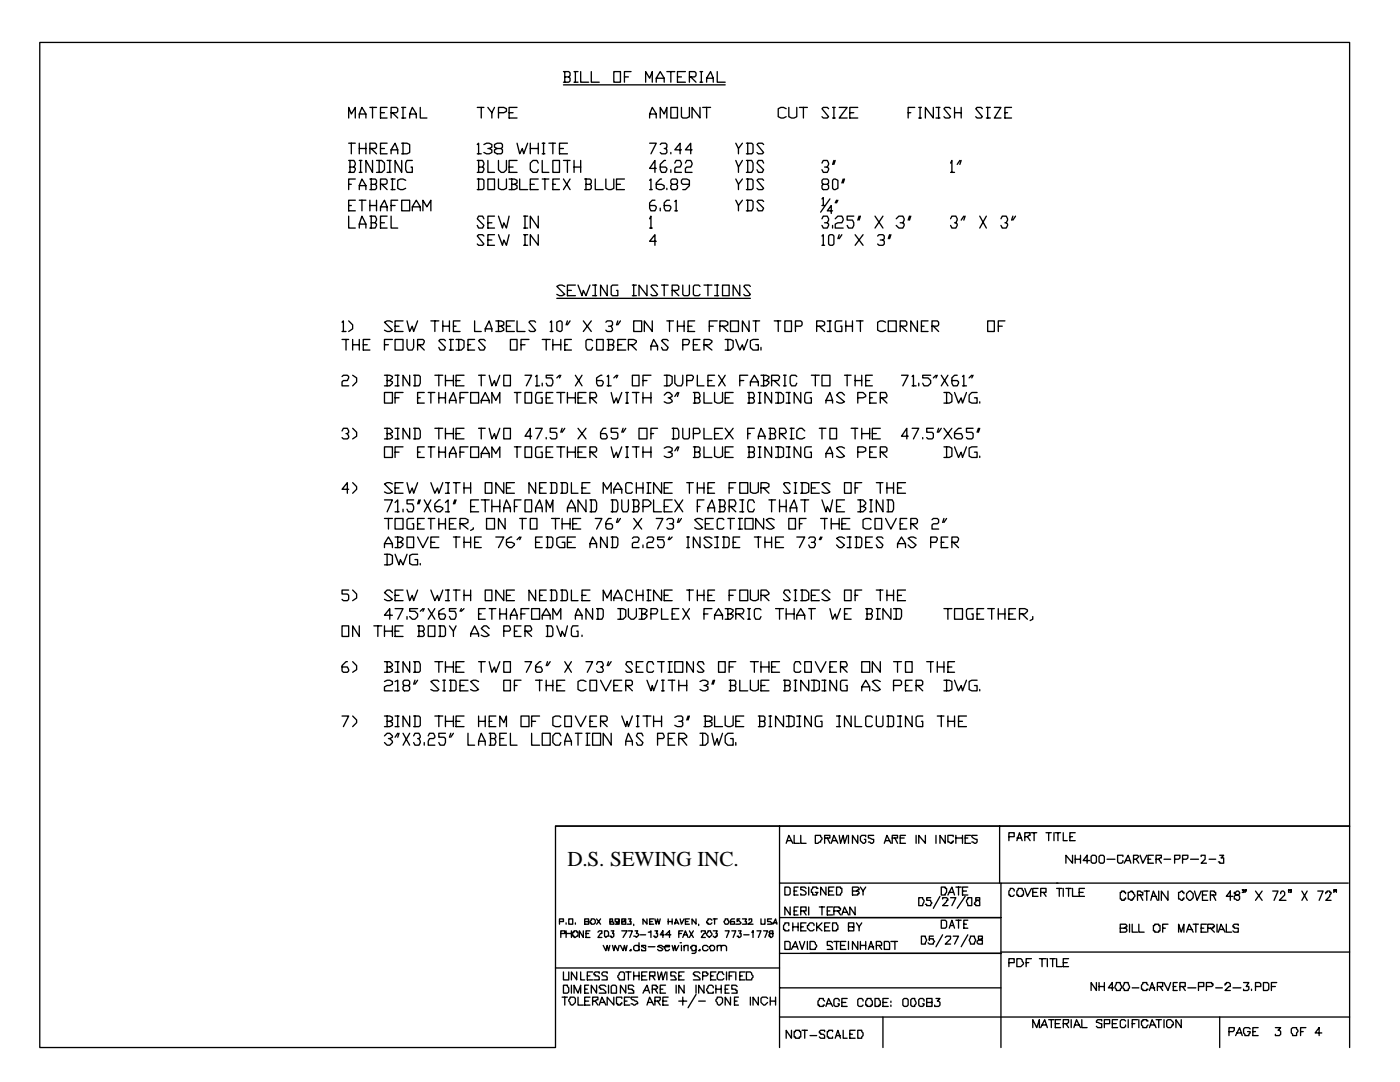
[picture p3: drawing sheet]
<svg xmlns="http://www.w3.org/2000/svg" width="279mm" height="216mm" viewBox="0 0 279 216" stroke-linecap="round" stroke-linejoin="round" font-family="sans-serif">
<defs><g id="words">
<text font-size="4.2" x="113.2" y="172.8">D.S. SEWING INC.</text>
</g></defs>
<g fill="none" stroke="#000" stroke-width=".26">
<path d="M7.9 8.5h261.4v156.3h-158.4v44.2h-103zM112.4 14.3h1.1l.3 .3v.5l-.3 .2M112.4 16.9h32.3M112.7 15.3h.8l.3 .3v.5l-.3 .3h-1.1M112.7 14.3v2.1M114.6 14.3h.8M114.6 16.4h.8M114.8 14.3v2.1M115.9 14.3v2.1h1.6M118 14.3v2.1h1.6M122.5 14.3h1.3v2.1h-1.3zM124.6 15.3h.8"/>
<path d="M125.9 14.3h-1.3v2.1M128.9 16.4v-2.1l.7 1.3 .6-1.3v2.1M131 16.4v-.8l.8-1.3 .8 1.3v.8M131 15.6h1.6M133.1 14.3h1.6M133.9 14.3v2.1M135.2 15.3h.8M136.8 14.3h-1.6v2.1h1.6M137.6 15.3h1l.3-.2v-.5l-.3-.3h-1v2.1M137.8 15.3l1.1 1.1M139.7 14.3h.5M139.7 16.4h.5"/>
<path d="M140 14.3v2.1M141 16.4v-.8l.8-1.3 .5 1.3v.8M141 15.6h1.3M143.1 14.3v2.1h1.6M69.6 23.5v-2.1l.5 1.4 .8-1.4v2.1M69.6 32h1l.3 .5-.3 .8M69.6 28.6h1.3M69.6 36.8h.5M69.8 33.3h.8l.3 .3v.3l-.3 .5h-1M69.8 32v2.4M70.1 28.6v2.1M70.9 35.7h-1.3v2.1"/>
<path d="M70.9 40h-1.3v2.1h1.3M71.7 23.5v-.7l.5-1.4 .8 1.4v.7M71.7 37.8v-.8l.5-1.3 .8 1.3v.8M71.7 22.8h1.3M71.7 28.6v2.1M71.7 29.6h1.3M71.7 32h.5M71.7 34.4h.5M71.7 37h1.3M71.7 40h1.3M72 32v2.4M72.2 40v2.1"/>
<path d="M73 28.6v2.1M73.8 29.6h1.1l.2-.2v-.6l-.2-.2h-1.1v2.1M73.8 35.7h1.1l.2 .3v.5l-.2 .3M73.8 21.4h1.3M73.8 40v2.1M74.1 36.8h.8l.2 .2v.6l-.2 .2h-1.1M74.1 29.6l1 1.1M74.1 35.7v2.1M74.3 32v2.4l-1.3-2.4v2.4M74.3 21.4v2.1M75.1 32h1.1l.5 .5v1.4l-.5 .5h-1.1M75.1 40v2.1"/>
<path d="M75.7 32v2.4M75.9 36.8h1.1l.3-.3v-.5l-.3-.3h-1.1v2.1M75.9 22.5h.8M75.9 29.6h.8M76.2 36.8l1.1 1M77.3 21.4h-1.4v2.1h1.4M77.3 28.6h-1.4v2.1h1.4M77.3 32h.8M77.3 34.4h.8M77.8 32v2.4M78.1 22.5h1l.3-.3v-.5l-.3-.3h-1v2.1M78.1 30.7v-.8l.7-1.3 .6 1.3v.8"/>
<path d="M78.1 29.9h1.3M78.1 35.7h.7M78.1 37.8h.7M78.3 22.5l1.1 1M78.3 35.7v2.1M79.4 40h-1.3v2.1M80.2 40h1.6v2.1h-1.6zM80.2 28.6h1l.6 .2v1.6l-.6 .3h-1M80.2 32v2.4l-1.4-2.4v2.4M80.2 21.4h.8M80.2 23.5h.8M80.4 21.4v2.1"/>
<path d="M80.4 28.6v2.1M81 36l-.6-.3h-.5l-.5 .3v1.6l.5 .2h.5l.6-.2M81.8 23.5v-.7l.5-1.4 .8 1.4v.7M81.8 22.8h1.3M82.3 32h-1.1l-.2 .5v1.4l.2 .5h1.1v-1.1h-.3M83.9 21.4v2.1h1.3M95.2 28.8l.3-.2v2.1M95.2 32h1.1l.3 .5-.3 .8M95.2 35.7h1.1l.3 .3v1.6l-.3 .2h-1.1M95.2 21.4h1.4M95.2 30.7h.8M95.5 33.3h.8l.3 .3v.3l-.3 .5h-1.1"/>
<path d="M95.5 32v2.4M95.5 35.7v2.1M96 21.4v2.1M96.6 28.8l.5-.2h.5l.6 .2v.6l-.8 .2M97.4 35.7h1.3v2.1h-1.3zM97.4 21.4l.8 1.1v1M97.4 32v2.4h1.3M97.6 29.6l.6 .3v.5l-.6 .3h-.5l-.5-.3M98.7 21.4l-.5 1.1M99.2 29.6l-.5-.2v-.6l.5-.2h.8l.3 .2v.6l-.3 .2h-.8l-.5 .3v.5l.5 .3h.8l.3-.3v-.5l-.3-.3M99.5 22.5h1l.6-.3v-.5l-.6-.3h-1v2.1M99.5 32v1.9l.5 .5h.5l.6-.5v-1.9"/>
<path d="M99.5 35.7v1.9l.5 .2h.5l.6-.2v-1.9M101.6 35.7h1.1l.5 .3v.5l-.5 .3M101.6 22.5h.8M101.6 33.3h.8M102.1 36.8h.6l.5 .2v.6l-.5 .2h-1.1M102.1 35.7v2.1M103.2 21.4h-1.6v2.1h1.6M103.2 28.6l.5 2.1 .5-1.1 .3 1.1 .8-2.1M103.2 32h-1.6v2.4h1.6M103.7 35.7v2.1h1.6M105.8 29.6h1.6M105.8 28.6v2.1"/>
<path d="M105.8 36.8h.8M107.4 32.5l-.2-.5h-.8l-.6 .5v1.4l.6 .5h.8l.2-.5M107.4 35.7h-1.6v2.1h1.6M107.4 28.6v2.1M108.2 32v2.4h1.3M108.2 28.6h.5M108.2 30.7h.5M108.2 35.7h1.3M108.5 28.6v2.1M108.7 35.7v2.1M109.5 28.6h1.4M110.3 32h1.4v2.4h-1.4z"/>
<path d="M110.3 28.6v2.1M110.3 36.8h.6M111.7 35.7h-1.4v2.1h1.4M111.7 29.6h.7M112.4 32h1.4M112.4 35.7l1.4 2.1M113.2 28.6h-1.5v2.1h1.5M113.2 32v2.4M113.8 35.7l-1.4 2.1M114.6 33.3h1.3M114.6 32v2.4M115.9 32v2.4"/>
<path d="M116.7 35.7h1l.3 .3v.5l-.3 .3M116.9 36.8h.8l.3 .2v.6l-.3 .2h-1M116.9 35.7v2.1M118.8 35.7v2.1h1.6M120.9 35.7v1.9l.5 .2h.6l.5-.2v-1.9M123 36.8h.8M124.6 35.7h-1.6v2.1h1.6M129.6 23.5v-.7l.6-1.4 .8 1.4v.7M129.6 28.6h1.4l-1.1 2.1M129.6 36l.3-.3v2.1M129.6 22.8h1.4M129.6 37.8h.6"/>
<path d="M130.7 40h-.5l-.6 .5v1l.3 .6h.8l.3-.8-.3-.3h-1.1M131 33.6h-1.4l1.1-1.6v2.4M131.8 23.5v-2.1l.8 1.4 .5-1.4v2.1M131.8 28.8l.2-.2h.8l.3 .2v.6l-.3 .2h-.2M132 35.7h-.2l-.8 .8v1.1l.5 .2h.5l.6-.2v-.6l-.6-.2h-1M132.8 29.6l.3 .3v.5l-.3 .3h-.8l-.2-.3M132.8 32h-.2l-.8 .8v1.1l.2 .5h.8l.3-.5v-.3l-.3-.3h-1M133.1 37.6v.2M133.6 40h-.5l-.5 .5v1l.2 .6h.8l.3-.8-.3-.3h-1M133.9 21.4h1.3v2.1h-1.3zM133.9 30.4v.3M133.9 33.9v.5"/>
<path d="M134.1 36.8l-.2-.3v-.5l.2-.3h.8l.3 .3v.5l-.3 .3h-.8l-.2 .2v.6l.2 .2h.8l.3-.2v-.6l-.3-.2M134.7 32.5l.2-.5h.8l.3 .8-.3 .5h-.8l-.2 .3v.8h1.3M136 21.4v1.9l.3 .2h.8l.5-.2v-1.9M136 29.9h-1.3l1-1.3v2.1M136.8 32.5l.3-.5h.7l.3 .8-.3 .5h-.7l-.3 .3v.8h1.3M137.6 36.8h-1.3l-.3-.3v-.5l.3-.3h.8l.5 .3v1l-.8 .8h-.5M138.1 29.9h-1.3l1-1.3v2.1M139.7 21.4v2.1l-1.6-2.1v2.1M140.2 21.4h1.6M141 21.4v2.1M146.8 28.6l.6 1v1.1M146.8 32l.6 1.3v1.1"/>
<path d="M146.8 35.7l.6 1.1v1M146.8 40l.6 1v1.1M148.2 28.6l-.8 1M148.2 32l-.8 1.3M148.2 35.7l-.8 1.1M148.2 40l-.8 1M149 28.6h1l.3 .2v1.6l-.3 .3h-1M149 32h1l.3 .5v1.4l-.3 .5h-1M149 35.7h1l.3 .3v1.6l-.3 .2h-1M149 40h1l.3 .2v1.3l-.3 .6h-1M149.2 28.6v2.1M149.2 32v2.4"/>
<path d="M149.2 35.7v2.1M149.2 40v2.1M152.4 28.8l-.3-.2h-.8l-.2 .2 1.3 1.6-.3 .3h-.8l-.2-.3M152.4 32.5l-.3-.5h-.8l-.2 .5 1.3 1.4-.3 .5h-.8l-.2-.5M152.4 36l-.3-.3h-.8l-.2 .3 1.3 1.6-.3 .2h-.8l-.2-.2M156.9 21.7l-.5-.3h-.6l-.5 .3v1.6l.5 .2h.6l.5-.2M157.4 21.4v1.9l.6 .2h.5l.5-.2v-1.9M159.5 21.4h1.6M160.3 21.4v2.1M164 32.5l.3-.5h.8l.3 .8-.3 .5h-.5M164 39.7l.3-.3v1.6M164.3 36.8l-.3-.3v-.5l.3-.3h.8l.3 .3v.5l-.3 .3h-.8l-.3 .2v.6l.3 .2h.8l.3-.2v-.6l-.3-.2"/>
<path d="M165.1 33.3l.3 .3-.3 .8h-.8l-.3-.5M165.4 21.7l-.3-.3h-.8l-.3 .3 1.4 1.6-.3 .2h-.8l-.3-.2M165.6 39.7l-1.8 2.6M166.2 36l.2-.3 .8 .3v1.6l-.5 .2h-.3l-.2-.2zM166.2 21.4h.5M166.2 23.5h.5M166.4 21.4v2.1M166.4 32l-.2 .8M166.7 32l-.3 .8M167 40l-.3 .5M167.2 40l-.2 .5M167.5 21.4h1.6l-1.6 2.1h1.6"/>
<path d="M168.3 35.7l-.3 .8M168.5 35.7l-.2 .8M169.6 22.5h.8M171.2 21.4h-1.6v2.1h1.6M181.2 22.5h.6M182.6 21.4h-1.4v2.1M183.4 21.4h.5M183.4 23.5h.5M183.6 21.4v2.1M186.3 21.4v2.1l-1.6-2.1v2.1M186.8 21.4h.8M186.8 23.5h.8"/>
<path d="M187.3 21.4v2.1M189.7 21.7l-.3-.3h-.8l-.2 .3 1.3 1.6-.3 .2h-.8l-.2-.2M189.7 32.5l.3-.5v2.4M189.7 34.4h.8M190.5 22.5h1.3M190.5 21.4v2.1M191.6 32l-.6 .8M191.8 21.4v2.1M191.8 32l-.2 .8M196.1 21.7l-.3-.3h-.8l-.3 .3 1.4 1.6-.3 .2h-.8l-.3-.2M196.8 21.4h.8M196.8 23.5h.8"/>
<path d="M197.1 21.4v2.1M198.4 21.4h1.4l-1.4 2.1h1.4M200.6 22.5h.5M201.9 21.4h-1.3v2.1h1.3M69.6 43.1v2.4h1.3M69.6 41h.5M71.7 45.5v-.8l.5-1.6 .8 1.6v.8M71.7 44.7h1.3M73.8 43.1h1.1l.2 .6-.2 .7M73.8 41h1.3M74.1 44.4h.8l.2 .3v.3l-.2 .5h-1.1M74.1 43.1v2.4"/>
<path d="M75.9 42.1v-.8l.8-1.3 .6 1.3v.8M75.9 41.3h1.4M75.9 44.4h.8M77.3 43.1h-1.4v2.4h1.4M78.1 43.1v2.4h1.3M78.1 41h.7M82.3 42.1v-.8l.8-1.3 .8 1.3v.8M82.3 41.3h1.6M84.4 42.1v-2.1l.8 1.3 .8-1.3v2.1M96.6 43.7l-.3-.6h-.8l-.3 .6 1.4 1.3-.3 .5h-.8l-.3-.5M96.6 47.1l-.3-.3h-.8l-.3 .3 1.4 1.6-.3 .2h-.8l-.3-.2M97.4 44.4h.8"/>
<path d="M97.4 47.9h.8M98.7 43.1h-1.3v2.4h1.3M98.7 46.8h-1.3v2.1h1.3M99.5 43.1l.8 2.4 .2-1.1 .6 1.1 .5-2.4M99.5 46.8l.8 2.1 .2-1 .6 1 .5-2.1M104.5 45.5h.8M104.5 43.1h.8M104.5 48.9h.8M104.5 46.8h.8M104.8 43.1v2.4M104.8 46.8v2.1M107.4 43.1v2.4l-1.6-2.4v2.4"/>
<path d="M107.4 46.8v2.1l-1.6-2.1v2.1M111.1 59.5h38.7M112.7 57.2l-.5-.3h-.5l-.6 .3 1.6 1.5-.5 .3h-.5l-.6-.3M113.2 57.9h.8M114.8 56.9h-1.6v2.1h1.6M115.4 56.9l.8 2.1 .2-1.1 .5 1.1 .8-2.1M118.3 59h.8M118.3 56.9h.8M118.8 56.9v2.1M121.2 56.9v2.1l-1.3-2.1v2.1M123.3 56.9h-1.1l-.2 .3v1.5l.2 .3h1.1v-1.1h-.3M126.2 59h.8"/>
<path d="M126.2 56.9h.8M126.5 56.9v2.1M129.1 56.9v2.1l-1.6-2.1v2.1M129.6 43.7l.3-.6v2.4M129.6 45.5h.6M131 48.2h-1.4l1.1-1.4v2.1M131.2 57.2l-.2-.3h-.8l-.3 .3 1.3 1.5-.2 .3h-.8l-.3-.3M131.8 41.5v.6M132 56.9h1.3M132.6 56.9v2.1M134.1 57.9h1.1l.3-.2v-.5l-.3-.3h-1.1v2.1M134.4 57.9l1.1 1.1"/>
<path d="M134.7 40.2l.2-.2v2.1M134.7 42.1h.5M136.3 56.9v1.8l.2 .3h.8l.3-.3v-1.8M139.7 57.2l-.3-.3h-.8l-.2 .3v1.5l.2 .3h.8l.3-.3M140.5 56.9h1.6M141.3 56.9v2.1M142.6 59h.8M142.6 56.9h.8M143.1 56.9v2.1M144.2 56.9h1.3v2.1h-1.3zM147.6 56.9v2.1l-1.3-2.1v2.1M149.8 57.2l-.3-.3h-.8l-.3 .3 1.4 1.5-.3 .3h-.8l-.3-.3"/>
<path d="M152.4 40.2l-.3-.2h-.8l-.2 .2 1.3 1.3-.3 .6h-.8l-.2-.6M164 43.7l.3-.6h.8l.3 .8-.3 .5h-.5M164 47.1l.3-.3v2.1M164 41h.6M164 48.9h.6M165.1 44.4l.3 .3-.3 .8h-.8l-.3-.5M165.4 47.1l.2-.3h.6l.2 .3v1.6l-.2 .2h-.6l-.2-.2zM166.2 42.1h-1.1l.8-1.1v1.6M166.2 45v.5M166.7 43.7l.5-.6h.8l.3 .6-.3 .7h-.8l-.5 .3v.8h1.6M167.5 46.8l-.3 .8M168 46.8l-.5 .8"/>
<path d="M170.4 43.1h-1.3v.8h1l.3 .5v.6l-.3 .5h-.8l-.2-.5M170.7 46.8l1.5 2.1M171.4 43.1l-.2 .8M171.7 43.1l-.3 .8M172.2 46.8l-1.5 2.1M174.6 43.1l1.6 2.4M175.2 47.1l.2-.3h.8l.3 .3v.5l-.3 .3h-.5M176.2 47.9l.3 .3v.5l-.3 .2h-.8l-.2-.2M176.2 43.1l-1.6 2.4M177.5 46.8l-.2 .8M177.8 46.8l-.3 .8M178.9 43.7l.5-.6h.8l.2 .8-.2 .5h-.5"/>
<path d="M180.2 44.4l.2 .3-.2 .8h-.8l-.5-.5M181.5 43.1l-.3 .8M181.8 43.1l-.3 .8M189.7 43.7l.3-.6h.8l.2 .8-.2 .5h-.3M190.8 44.4l.2 .3-.2 .8h-.8l-.3-.5M192.4 43.1l-.6 .8M192.6 43.1l-.2 .8M195.5 43.1l1.3 2.4M196.8 43.1l-1.3 2.4M199.8 43.7l.2-.6h.8l.3 .8-.3 .5h-.2M200.8 44.4l.3 .3-.3 .8h-.8l-.2-.5M202.1 43.1l-.2 .8"/>
<path d="M202.7 43.1l-.6 .8M68.3 64.3l.2-.3v2.1M68.3 75.1l.2-.2h.8l.3 .2-.3 .8h-.8l-.2 .3v.8h1.3M68.3 66.1h.8M68.3 67.7h1.3M69.1 67.7v2.1M69.6 64l.8 .8v.8l-.8 .5M70.4 74.9l.8 .5v.8l-.8 .8M70.4 67.7v2.1M70.4 68.8h1.3M71.7 67.7v2.1M72.5 68.8h.8"/>
<path d="M73.8 67.7h-1.3v2.1h1.3M76.7 78.3h1.6v2.1h-1.6zM76.7 74.9h1.1l.5 .2v.3l-.5 .5M76.7 68.8h.8M77.3 75.9h.5l.5 .3v.3l-.5 .5h-1.1M77.3 74.9v2.1M78.3 64.3l-.5-.3h-.5l-.6 .3 1.6 1.6-.5 .2h-.5l-.6-.2M78.3 67.7h-1.6v2.1M78.8 67.7h1.6v2.1h-1.6zM78.8 65.1h.8M78.8 74.9h.8M78.8 77h.8"/>
<path d="M78.8 79.4h.8M79.4 74.9v2.1M80.4 64h-1.6v2.1h1.6M80.4 78.3h-1.6v2.1M81.2 64l.6 2.1 .5-1 .2 1 .8-2.1M81.2 67.7v1.6l.3 .5h.8l.2-.5v-1.6M81.8 74.9v2.1l-1.4-2.1v2.1M82.5 74.9h1.1l.3 .2v1.4l-.3 .5h-1.1M82.8 74.9v2.1M83.3 68.8h1.1l.3-.8-.3-.3h-1.1v2.1M83.3 79.4h.6M83.6 68.8l1.1 1"/>
<path d="M84.7 78.3h-1.4v2.1h1.4M85.5 78.3h1.3M86 64h1.6M86 78.3v2.1M86.8 64v2.1M86.8 74.9h1.6M87.6 74.9v2.1M87.6 78.3v2.1M87.6 79.4h1.3M88.4 65.1h1.3M88.4 64v2.1M88.9 68l-.3-.3h-.8l-.2 .3 1.3 1.3-.3 .5h-.8l-.2-.5"/>
<path d="M88.9 74.9v2.1M88.9 78.3v2.1M88.9 75.9h1.6M89.7 64v2.1M89.7 67.7h.8M89.7 69.8h.8M89.7 79.9h1.3M90 67.7v2.1M90.5 65.1h.5M90.5 74.9v2.1M91 67.7h1.1l.5 .3v1.3l-.5 .5h-1.1M91 75.9h.8"/>
<path d="M91.5 67.7v2.1M91.8 64h-1.3v2.1h1.3M91.8 79.4h.8M92.6 74.9h-1.6v2.1h1.6M93.4 78.3h-1.6v2.1M93.4 68.8h.5M93.9 78.3h1.6v2.1h-1.6zM94.7 64v2.1h1.3M94.7 67.7h-1.3v2.1h1.3M95.5 74.9h1.3M96 74.9v2.1M96 79.9h1.6"/>
<path d="M96.8 66.1v-.5l.8-1.6 .6 1.6v.5M96.8 68l-.2-.3h-.8l-.3 .3 1.3 1.3-.2 .5h-.8l-.3-.5M96.8 65.6h1.4M97.6 74.9l.6 2.1 .5-1.1 .3 1.1 .7-2.1M99 64h1l.5 .3v.5l-.5 .3M99.5 65.1h.5l.5 .5v.3l-.5 .2h-1M99.5 64v2.1M100.5 74.9h1.4v2.1h-1.4zM101.1 65.1h.8M101.9 67.7h1.3v2.1h-1.3zM102.7 64h-1.6v2.1h1.6M102.7 78.3h1.3"/>
<path d="M103.2 64v2.1h1.6M103.2 78.3v2.1M104 68.8h.8M104.8 78.3h1.3v2.1h-1.3zM104.8 74.9h1.3l-1.1 2.1M105.6 67.7h-1.6v2.1M106.9 64.3l-.3-.3h-.8l-.2 .3 1.3 1.6-.3 .2h-.8l-.2-.2M106.9 75.1l.3-.2v2.1M106.9 77h.8M108.2 78.3h-1l-.3 .5v1.4l.3 .2h1v-1h-.3M108.2 67.7h1.6M108.2 76.5v.5"/>
<path d="M109 67.7v2.1M109 79.4h.8M109.8 64.3l.3-.3v2.1M109.8 66.1h.5M110.3 74.9h-1.3v.5h1.1l.2 .5v.6l-.2 .5h-.8l-.3-.5M110.3 78.3h-1.3v2.1h1.3M110.3 67.7v2.1M110.3 68.8h1.6M111.1 64.3l.6-.3h.2l.3 .3v1.6l-.3 .2-.8-.2zM111.1 78.3h1.6M111.7 74.9l-.6 .5M111.9 67.7v2.1"/>
<path d="M111.9 78.3v2.1M111.9 74.9l-.2 .5M112.7 68.8h.5M113.2 78.3v2.1M113.2 64l-.2 .8M113.2 79.4h1.6M113.8 64l-.6 .8M114 67.7h-1.3v2.1h1.3M114.8 78.3v2.1M114.8 74.9l1.4 2.1M115.4 79.4h.8M116.2 74.9l-1.4 2.1"/>
<path d="M116.4 64l1.6 2.1M116.9 78.3h-1.5v2.1h1.5M117.7 79.4h1.1l.3-.3-.3-.8h-1.1v2.1M118 64l-1.6 2.1M118 79.4l1.1 1M118.3 68l-.3-.3h-.8l-.3 .3v1.3l.3 .5h.8l.3-.5M119.1 67.7h1.3v2.1h-1.3zM120.1 74.9h-.2l-.8 .5v1.1l.2 .5h.8l.3-.5v-.3l-.3-.3h-1M120.9 64.3l.3-.3h.8l.2 .3v.5l-.2 .3h-.6M121.2 67.7h1l.3 .3-.3 .8M121.2 75.1l.2-.2v2.1M121.2 77h.8"/>
<path d="M121.4 68.8h.8l.3 .3v.2l-.3 .5h-1M121.4 67.7v2.1M122 65.1l.2 .5v.3l-.2 .2h-.8l-.3-.2M122 78.3l.5 2.1 .5-1 .3 1 .8-2.1M123 74.9l-.5 .5M123.3 64l-.3 .8M123.3 68.8h.8M123.3 74.9l-.3 .5M123.8 64l-.5 .8M124.9 67.7h-1.6v2.1h1.6M124.9 78.3h.5M125.1 78.3v2.1"/>
<path d="M125.4 68.8h1.1l.5-.5v-.3l-.5-.3h-1.1v2.1M125.9 68.8l1.1 1M126.2 74.9h1.3v2.1h-1.3zM126.2 78.3h1.3M126.5 64h1.6v2.1h-1.6zM127 78.3v2.1M128.3 75.9h.8M128.3 79.4h1.6M128.3 78.3v2.1M129.9 69.8v-.7l.5-1.4 .8 1.4v.7M129.9 74.9h-1.6v2.1M129.9 69.1h1.3"/>
<path d="M129.9 78.3v2.1M130.2 64v2.1l-1.6-2.1v2.1M132.6 74.9h1l.5 .2v1.4l-.5 .5h-1M132.6 78.8l.5-.5h.5l.5 .5v.3l-.8 .3M133.1 74.9v2.1M133.1 64h1.3M133.3 68l-.2-.3h-.8l-.3 .3 1.3 1.3-.2 .5h-.8l-.3-.5M133.6 79.4l.5 .5v.3l-.5 .2h-.5l-.5-.2M133.6 64v2.1M134.7 74.9v1.6l.5 .5h.8l.3-.5v-1.6M135.2 65.1h1.3M135.2 64v2.1"/>
<path d="M135.2 78.3l-.5 .8M135.5 78.3l-.3 .8M136.3 68.8h1l.3-.8-.3-.3h-1v2.1M136.5 64v2.1M137.1 75.9h1l.3-.8-.3-.2h-1v2.1M137.3 65.1h.8M138.4 78.3h1l.3 .5v.3l-.3 .3M138.4 68.8h.8M138.6 64h-1.3v2.1h1.3M138.6 79.4h.8l.3 .8-.3 .2h-1M138.6 78.3v2.1M139.2 74.9v2.1h1.3"/>
<path d="M139.7 67.7h-1.3v2.1h1.3M140.5 68.8h1.1l.5-.5v-.3l-.5-.3h-1.1v2.1M140.5 78.3v2.1h1.6M140.8 68.8l1.3 1M141.3 75.9h.8M141.6 65.1h.7M142.6 74.9h-1.3v2.1h1.3M142.6 78.3v1.9l.5 .2h.6l.5-.2v-1.9M143.1 64h-1.5v2.1M143.4 74.9l1.3 2.1M143.7 65.1h1l.6-.3v-.5l-.6-.3h-1v2.1M144.2 65.1l1.1 1"/>
<path d="M144.7 67.7h1.1l.5 .3v1.3l-.5 .5h-1.1M144.7 74.9l-1.3 2.1M144.7 79.4h.8M145.3 67.7v2.1M145.8 64h1.6v2.1h-1.6zM146.3 78.3h-1.6v2.1h1.6M146.8 67.7l.8 2.1 .6-1 .2 1 .8-2.1M147.6 75.9h.8M149.2 74.9h-1.6v2.1M149.2 78.3h1.1l.2 .5v.3l-.2 .3M149.5 64v2.1l-1.3-2.1v2.1M149.5 79.4h.8l.2 .8-.2 .2h-1.1"/>
<path d="M149.5 78.3v2.1M149.8 77v-.8l.7-1.3 .8 1.3v.8M149.8 76.2h1.5M150.3 64h1.3M150.8 64v2.1M151.3 67.7h-1l-.5 .3v1.3l.5 .5h1v-1h-.5M151.3 78.3h.6M151.6 78.3v2.1M151.9 74.9h1l.6 .2v.3l-.6 .5M151.9 69.3v.5M152.4 75.9h.5l.6 .3v.3l-.6 .5h-1M152.4 74.9v2.1"/>
<path d="M154 75.9h1.3l.3-.8-.3-.2h-1.3v2.1M154 78.3v2.1l-1.3-2.1v2.1M154.5 64h1.3M154.5 75.9l1.1 1.1M154.8 78.3h1l.6 .5v1.4l-.6 .2h-1M155.3 64v2.1M155.3 78.3v2.1M156.4 74.9h.5M156.4 77h.5M156.6 64h1.4v2.1h-1.4zM156.6 74.9v2.1M156.9 78.3h.8"/>
<path d="M157.4 78.3v2.1M158.8 65.1h1l.3-.3v-.5l-.3-.3h-1v2.1M159 75.1l-.2-.2h-.8l-.3 .2v1.4l.3 .5h.8l.2-.5M159.8 78.3v2.1l-1.3-2.1v2.1M161.9 78.3h-1l-.3 .5v1.4l.3 .2h1v-1h-.2M161.9 74.9h1.6M162.7 74.9v2.1M163 65.1h1l.6-.3v-.5l-.6-.3h-1v2.1M163.5 65.1l1.1 1M164 74.9h1.6v2.1h-1.6zM164.8 79.9h1.4M165.1 66.1h.8"/>
<path d="M165.1 64h.8M165.6 64v2.1M168 64h-1l-.3 .3v1.6l.3 .2h1v-1h-.3M168.5 78.8l-.5-.5h-.5l-.5 .5 1.5 1.4-.5 .2h-.5l-.5-.2M168.5 74.9h1.4M168.8 65.1h1.3M168.8 64v2.1M169.1 74.9v2.1M170.1 64v2.1M170.7 75.9h1.3M170.7 74.9v2.1M170.9 64h1.3"/>
<path d="M171.2 79.4h1l.6-.3v-.3l-.6-.5h-1v2.1M171.7 64v2.1M172 74.9v2.1M172.8 75.9h.8M173.6 79.4h.5M174.1 74.9h-1.3v2.1h1.3M174.9 78.3h-1.3v2.1h1.3M175.7 79.4h1l.3-.3-.3-.8h-1v2.1M175.9 79.4l1.1 1M176.7 64.3l-.5-.3h-.5l-.5 .3v1.6l.5 .2h.5l.5-.2M177.3 64h1.6v2.1h-1.6zM179.7 65.1h1l.3-.3v-.5l-.3-.3h-1v2.1"/>
<path d="M179.9 74.9h1.3l-1 2.1M179.9 65.1l1.1 1M182 75.1l.3-.2v2.1M182 77h.8M183.1 64v2.1l-1.3-2.1v2.1M183.4 76.5v.5M183.9 65.1h.5M185.2 64h-1.3v2.1h1.3M185.7 74.9h-1.6v.5h1.1l.5 .5v.6l-.5 .5h-.8l-.3-.5M186 65.1h1.1l.2-.3v-.5l-.2-.3h-1.1v2.1M186.3 65.1l1 1M186.8 74.9l-.5 .5"/>
<path d="M187.1 74.9l-.3 .5M187.9 74.9l1.3 2.1M188.4 78.3h1l.6 .5v1.4l-.6 .2h-1M188.9 78.3v2.1M189.2 74.9l-1.3 2.1M190.5 78.3l.8 2.1 .5-1 .3 1 .8-2.1M191 74.9h-.5l-.5 .5v1.1l.2 .5h.8l.3-.8-.3-.3h-1M192.1 75.1l.3-.2v2.1M192.1 77h.8M193.9 74.9l-.5 .5M194.2 74.9l-.3 .5M195 78.3h-1.1l-.5 .5v1.4l.5 .2h1.1v-1h-.5"/>
<path d="M197.1 64h1.3v2.1h-1.3zM199.2 65.1h.8M200.6 64h-1.4v2.1M68.3 86l.2-.5h.8l.3 .8-.3 .2h-.2M69.3 86.5l.3 .5v.3l-.3 .3h-.8l-.2-.3M69.6 97.6h-1.3l1-1.3v2.1M70.4 85.5l.8 .8v.7l-.8 .6M70.4 96.3l.8 .8v.5l-.8 .8M76.7 89.2h1.6v2.1h-1.6zM76.7 85.5h1.1l.5 .5v.3l-.5 .2M76.7 99.7h1.6l-1 2.4M77.3 86.5h.5l.5 .5v.3l-.5 .3h-1.1"/>
<path d="M77.3 85.5v2.1M78.3 96.6l-.5-.3h-.5l-.6 .3 1.6 1.6-.5 .2h-.5l-.6-.2M78.8 85.5h.8M78.8 87.6h.8M78.8 90.2h.8M78.8 97.4h.8M79.4 85.5v2.1M80.4 89.2h-1.6v2.1M80.4 96.3h-1.6v2.1h1.6M81.2 96.3l.6 2.1 .5-1 .2 1 .8-2.1M81.8 85.5v2.1l-1.4-2.1v2.1M82.5 85.5h1.1l.3 .5v1.3l-.3 .3h-1.1"/>
<path d="M82.5 99.7h-1.3v.8h1.1l.2 .6v.5l-.2 .5h-.8l-.3-.5M82.8 85.5v2.1M83.3 90.2h.6M83.6 99.7l-.3 .8M83.9 99.7l-.3 .8M84.7 89.2h-1.4v2.1h1.4M84.7 99.7l1.3 2.4M85.5 89.2h1.3M86 96.3l.8 2.1 .5-1 .3 1 .8-2.1M86 89.2v2.1M86 99.7l-1.3 2.4M86.8 85.5h1.6"/>
<path d="M87.6 85.5v2.1M87.6 89.2v2.1M87.6 90.2h1.3M87.8 99.7h-.2l-.8 .8v1.1l.5 .5h.5l.6-.5v-.3l-.6-.2h-1M88.9 85.5v2.1M88.9 89.2v2.1M88.9 86.5h1.6M88.9 98.4h.8M88.9 96.3h.8M89.4 96.3v2.1M89.7 80.4v-.5l.8-1.6 .5 1.6v.5M89.7 91.3v-.8l.8-1.3 .5 1.3v.8"/>
<path d="M89.7 90.5h1.3M90.5 85.5v2.1M90.5 96.3h1.3M90.8 99.7l-.3 .8M91 86.5h.8M91 96.3v2.1M91 99.7l-.2 .8M91.8 90.2h.8M92.6 85.5h-1.6v2.1h1.6M92.6 97.4h1.3M92.6 96.3v2.1M93.4 89.2h-1.6v2.1"/>
<path d="M93.9 89.2h1.6v2.1h-1.6zM93.9 96.3v2.1M95.5 99.7h-1.6v2.4h1.6M95.5 85.5h1.3M96 80.4v-.5l.8-1.6 .8 1.6v.5M96 91.3v-.8l.8-1.3 .8 1.3v.8M96 85.5v2.1M96 90.5h1.6M96 99.7h1.6M96.8 96.3h1.4v2.1h-1.4zM96.8 99.7v2.4M97.6 85.5l.6 2.1 .5-1.1 .3 1.1 .7-2.1"/>
<path d="M98.2 80.4v-2.1l.8 1.6 .7-1.6v2.1M98.2 91.3v-2.1l.8 1.3 .7-1.3v2.1M98.2 99.7v2.4M99.7 99.7v2.4M100.5 85.5h1.4v2.1h-1.4zM100.5 96.3v2.1l-1.5-2.1v2.1M101.1 97.4h.8M102.7 96.3h-1.6v2.1h1.6M102.7 89.2h1.3M103.2 89.2v2.1M104 99.7h-1.3v2.4M104.8 89.2h1.3v2.1h-1.3z"/>
<path d="M104.8 99.7h1.3v2.4h-1.3zM106.1 87h-1.3l1-1.5v2.1M106.9 85.5h1.3l-1 2.1M106.9 96.3v2.1l-1.3-2.1v2.1M107.7 97.4h.5M108.2 89.2h-1l-.3 .2v1.6l.3 .3h1v-1.1h-.3M109 96.3h-1.3v2.1h1.3M109 87.3v.3M109 90.2h.8M109.8 96.3h1.1l.2 .3v1.6l-.2 .2h-1.1M110.1 96.3v2.1M110.3 89.2h-1.3v2.1h1.3"/>
<path d="M111.1 85.5h-1.3v.8h1.1l.2 .2v.8l-.2 .3h-.8l-.3-.3M111.1 89.2h1.6M111.9 96.3h1.1l.2 .3v1.6l-.2 .2h-1.1M111.9 89.2v2.1M112.2 85.5l-.3 .8M112.2 96.3v2.1M112.7 85.5l-.5 .8M113.2 89.2v2.1M113.2 90.2h1.6M114 96.3v2.1h1.4M114.8 89.2v2.1M115.4 85.5l1.5 2.1"/>
<path d="M115.4 90.2h.8M116.2 97.4h.7M116.9 89.2h-1.5v2.1h1.5M116.9 99.7v2.4l-1.5-2.4v2.4M116.9 85.5l-1.5 2.1M117.7 90.2h1.1l.3-.2v-.6l-.3-.2h-1.1v2.1M117.7 96.3h-1.5v2.1h1.5M117.7 99.7h1.1l.3 .6v1.3l-.3 .5h-1.1M118 90.2l1.1 1.1M118 99.7v2.4M120.4 98.4v-2.1l.8 1.3 .8-1.3v2.1M120.9 85.5h-.5l-.5 .8v1l.2 .3h.8l.3-.3-.3-.8h-1"/>
<path d="M122 89.2l.5 2.1 .5-1.1 .3 1.1 .8-2.1M122 99.7h1l.3 .6v1.3l-.3 .5h-1M122.2 99.7v2.4M122.5 98.4v-.8l.8-1.3 .8 1.3v.8M122.5 97.6h1.6M123.3 85.5h-1.3v.8h1l.3 .2v.8l-.3 .3h-.8l-.2-.3M124.1 99.7v1.9l.3 .5h.7l.3-.5v-1.9M124.4 85.5l-.3 .8M124.9 80.4h.5M124.9 85.5l-.5 .8M124.9 91.3h.5M124.9 89.2h.5"/>
<path d="M125.1 89.2v2.1M126.2 96.6l-.3-.3h-.8l-.2 .3v1.6l.2 .2h.8l.3-.2M126.2 99.7h1.1l.2 .6-.2 .8M126.2 89.2h1.3M126.5 99.7v2.4M127 89.2v2.1M127 96.3v2.1M127 97.4h1.3M127.5 85.5h1.6v2.1h-1.6zM128.3 89.2v2.1M128.3 96.3v2.1M128.3 90.2h1.6"/>
<path d="M129.1 98.4h.8M129.1 96.3h.8M129.4 96.3v2.1M129.9 89.2v2.1M129.9 86.5h.5M130.4 99.7v2.4h1.6M131.2 85.5h-1.3v2.1M132 96.3v2.1l-1.6-2.1v2.1M132.6 89.4l.5-.2h.5l.5 .2v.6l-.8 .2M132.6 97.4h.7M133.6 90.2l.5 .3v.5l-.5 .3h-.5l-.5-.3M134.1 85.5h1.1l.3 .5v1.3l-.3 .3h-1.1"/>
<path d="M134.1 96.3h-1.5v2.1h1.5M134.1 99.7h-1.5v2.4h1.5M134.4 85.5v2.1M134.7 99.7l1.6 2.4M135.2 89.2l-.5 .8M135.5 89.2l-.3 .8M136.3 85.5v1.8l.2 .3h.8l.3-.3v-1.8M136.3 99.7l-1.6 2.4M137.1 96.3h1.3M137.6 96.3v2.1M138.4 86.5h1l.3-.2-.3-.8h-1v2.1M138.4 89.2h1l.3 .2v.6l-.3 .2"/>
<path d="M138.6 90.2h.8l.3 .3v.5l-.3 .3h-1M138.6 89.2v2.1M139.2 97.4h1.3M139.2 96.3v2.1M140.5 85.5v2.1h1.6M140.5 89.2v2.1h1.6M140.5 99.7h-1.3v2.4M140.5 96.3v2.1M141.3 97.4h.8M142.6 89.2v1.8l.5 .3h.6l.5-.3v-1.8M142.6 96.3h-1.3v2.1h1.3M142.6 86.5h.8"/>
<path d="M143.4 99.7h1.1l.2 .6-.2 .8M143.7 99.7v2.4M144.2 85.5h-1.6v2.1h1.6M144.7 85.5l1.6 2.1M144.7 90.2h.8M145.5 97.4h.8M146.3 89.2h-1.6v2.1h1.6M146.3 85.5l-1.6 2.1M146.8 96.3h-1.3v2.1M147.6 96.3h1.6v2.1h-1.6zM147.6 99.7h.8M148.2 99.7v2.4"/>
<path d="M149.2 89.2h1.1l.2 .2v.6l-.2 .2M149.2 86.5h.6M149.5 90.2h.8l.2 .3v.5l-.2 .3h-1.1M149.5 89.2v2.1M149.8 96.3v1.9l.5 .2h.5l.5-.2v-1.9M150.5 85.5h-1.3v2.1M151.3 87.6v-.6l.6-1.5 .8 1.5v.6M151.3 80.4h.6M151.3 87h1.4M151.3 91.3h.6M151.3 89.2h.6M151.6 89.2v2.1"/>
<path d="M151.9 97.4h1l.6-.3v-.5l-.6-.3h-1v2.1M152.4 97.4l1.1 1M153.5 85.5h1l.3 .5v.3l-.3 .2M153.5 99.7h1.3M153.7 86.5h.8l.3 .8-.3 .3h-1M153.7 85.5v2.1M154 89.2v2.1l-1.3-2.1v2.1M154 99.7v2.4M154.8 89.2h1l.6 .2v1.6l-.6 .3h-1M155.3 89.2v2.1M155.6 86.5h1l.3-.2-.3-.8h-1v2.1M155.6 99.7v2.4"/>
<path d="M155.8 86.5l1.1 1.1M156.9 80.4h.8M156.9 91.3h.8M156.9 89.2h.8M156.9 99.7v2.4M157.4 89.2v2.1M157.7 96.6l-.3-.3h-.8l-.2 .3 1.3 1.6-.3 .2h-.8l-.2-.2M157.7 85.5h.8M157.7 87.6h.8M158 85.5v2.1M158.5 98.4h.5M158.5 96.3h.5"/>
<path d="M158.8 96.3v2.1M159.8 89.2v2.1l-1.3-2.1v2.1M159.8 96.3h1.1l.5 .3v1.6l-.5 .2h-1.1M159.8 99.7h1.6M160.1 96.3v2.1M160.6 86l-.5-.5h-.6l-.5 .5v1.3l.5 .3h.6l.5-.3M160.6 99.7v2.4M161.9 89.2h-1l-.3 .2v1.6l.3 .3h1v-1.1h-.2M161.9 97.4h.8M163.5 96.3h-1.6v2.1h1.6M163.5 85.5h1.3M164 99.7l.8 2.4 .3-1 .5 1 .6-2.4"/>
<path d="M164 85.5v2.1M164.8 80.4v-.5l.8-1.6 .6 1.6v.5M164.8 91.3v-.8l.8-1.3 .6 1.3v.8M164.8 90.5h1.4M165.6 85.5h1.4v2.1h-1.4zM165.6 96.6l-.5-.3h-.5l-.6 .3 1.6 1.6-.5 .2h-.5l-.6-.2M168.5 96.3h1.4v2.1h-1.4zM168.5 89.4l-.5-.2h-.5l-.5 .2 1.5 1.6-.5 .3h-.5l-.5-.3M168.5 99.7h-1.5v2.4h1.5M169.9 85.5h1.3M170.7 85.5v2.1M170.7 97.4h.5"/>
<path d="M171.2 90.2h1l.6-.2v-.6l-.6-.2h-1v2.1M171.2 99.7h1l.6 .6v.2l-.6 .6M171.7 99.7v2.4M172 96.3h-1.3v2.1M172 85.5v2.1M172 86.5h1.6M173.6 85.5v2.1M173.6 90.2h.5M173.6 99.7h.5M173.8 99.7v2.4M174.1 86.5h.8M174.9 89.2h-1.3v2.1h1.3"/>
<path d="M174.9 96.3h1.3M175.7 85.5h-1.6v2.1h1.6M175.7 90.2h1l.3-.2v-.6l-.3-.2h-1v2.1M175.7 96.3v2.1M175.9 90.2l1.1 1.1M176.2 99.7v2.4l-1.3-2.4v2.4M177 99.7h1.1l.2 .6v1.3l-.2 .5h-1.1M177 97.4h1.3M177 96.3v2.1M177.3 99.7v2.4M178.3 96.3v2.1M179.1 97.4h.8"/>
<path d="M180.7 96.3h-1.6v2.1h1.6M181.2 87h-1.3l1.1-1.5v2.1M182 85.5h1.4l-1.1 2.1M184.1 87.3v.3M186.3 85.5h-1.4v.8h1.1l.3 .2v.8l-.3 .3h-.8l-.3-.3M187.3 85.5l-.2 .8M187.9 85.5l-.6 .8M188.4 89.2h1l.6 .2v1.6l-.6 .3h-1M188.4 85.5l1.6 2.1M188.9 89.2v2.1M190 85.5l-1.6 2.1M190.5 89.2l.8 2.1 .5-1.1 .3 1.1 .8-2.1"/>
<path d="M191.8 85.5h-.5l-.8 .8v1l.5 .3h.8l.3-.3-.3-.8h-1.3M194.2 85.5h-1.3v.8h1l.3 .2v.8l-.3 .3h-.8l-.2-.3M195 89.2h-1.1l-.5 .2v1.6l.5 .3h1.1v-1.1h-.5M195.3 85.5l-.3 .8M195.5 80.2v.2M195.5 91v.3M195.5 85.5l-.2 .8M69.6 117.7h-1.3v.8h1l.3 .3v.8l-.3 .3h-.8l-.2-.3M70.4 117.7l.8 .8v.8l-.8 .6M76.7 109.3v-.8l.8-1.3 .8 1.3v.8M76.7 110.6h1.1l.5 .3v1.5l-.5 .3h-1.1M76.7 103.5h1.6"/>
<path d="M76.7 108.5h1.6M77.3 110.6v2.1M77.5 103.5v2.1M78.3 118.3l-.5-.6h-.5l-.6 .6 1.6 1.3-.5 .3h-.5l-.6-.3M78.8 103.5h1.6v2.1h-1.6zM78.8 100.3l.6-.6v2.4M78.8 107.2h1.1l.5 .2v.3l-.5 .5M78.8 110.6l.8 2.1 .3-1 .5 1 .8-2.1M78.8 102.1h.8M78.8 118.8h.8M79.4 108.2h.5l.5 .3v.2l-.5 .6h-1.1M79.4 107.2v2.1"/>
<path d="M80.4 117.7h-1.6v2.2h1.6M80.4 101.6v.5M81.2 107.2h1.3v2.1h-1.3zM81.2 117.7l.6 2.2 .5-1.1 .2 1.1 .8-2.2M82.5 103.5h-1l-.3 .2v1.6l.3 .3h1v-1.1h-.2M83.3 107.2l1.1 2.1 1.1-2.1M83.3 110.6h-1l-.5 .3v1.5l.5 .3h1v-1h-.5M83.3 104.5h.6M83.9 112.4v.3M84.7 103.5h-1.4v2.1h1.4M85.5 103.5h1.3M86 117.7l.8 2.2 .5-1.1 .3 1.1 .8-2.2"/>
<path d="M86 103.5v2.1M86 108.2h.8M87.6 107.2h-1.6v2.1h1.6M87.6 103.5v2.1M87.6 104.5h1.3M88.9 100.3l.5-.6v2.4M88.9 103.5v2.1M88.9 102.1h.8M88.9 119.9h.8M88.9 117.7h.8M89.4 117.7v2.2M89.7 104.5h.8"/>
<path d="M90.5 107.2h1.3M90.5 117.7h1.3M91 103.5h-1.3v2.1h1.3M91 107.2v2.1M91 117.7v2.2M91.8 104.5h1.1l.5-.3v-.5l-.5-.2h-1.1v2.1M92.1 104.5l1.3 1.1M92.6 107.2v2.1M92.6 117.7v2.2M92.6 108.2h1.3M92.6 118.8h1.3M93.9 107.2v2.1"/>
<path d="M93.9 117.7v2.2M93.9 101.1h.8M94.5 105.3v.3l-.6 .2M94.7 108.2h.8M96 107.2h-1.3v2.1h1.3M96.8 117.7h1.4v2.2h-1.4zM97.1 103.5h1.6v2.1h-1.6zM98.2 101.1h1.5M99 107.2h1.5l-1 2.1M100.5 102.1v-.8l.6-1.6 .8 1.6v.8M100.5 117.7v2.2l-1.5-2.2v2.2M100.5 101.3h1.4"/>
<path d="M100.8 103.5v2.1l-1.3-2.1v2.1M101.1 118.8h.8M102.1 107.2h-.2l-.8 .5v1l.5 .6h.5l.6-.6v-.2l-.6-.3h-1M102.7 117.7h-1.6v2.2h1.6M102.7 101.1h.5M103.7 103.5h1.3M103.7 107.2l-.5 .5M104 107.2l-.3 .5M104.2 103.5v2.1M105.8 103.5h1.4v2.1h-1.4zM106.9 102.1v-.8l.8-1.6 .5 1.6v.8M106.9 117.7v2.2l-1.3-2.2v2.2"/>
<path d="M106.9 101.3h1.3M106.9 108.2h.8M107.7 118.8h.5M108.2 107.2h-1.3v2.1h1.3M109 102.1v-2.4l.8 1.6 .5-1.6v2.4M109 107.2h1.1l.2 .2v1.3l-.2 .6h-1.1M109 117.7h-1.3v2.2h1.3M109.3 107.2v2.1M109.8 117.7h1.1l.2 .6v1.3l-.2 .3h-1.1M110.1 117.7v2.2M110.1 103.5h1.6M110.9 103.5v2.1"/>
<path d="M111.9 117.7h1.1l.2 .6v1.3l-.2 .3h-1.1M112.2 103.5v2.1M112.2 117.7v2.2M112.2 104.5h1.6M112.7 107.2h-1l-.6 .2v1.3l.6 .6h1v-1.1h-.5M113.2 102.1v-.8l.8-1.6 .8 1.6v.8M113.2 101.3h1.6M113.2 108.2h.8M113.8 103.5v2.1M114 117.7v2.2h1.4M114.3 104.5h.8M114.8 107.2h-1.6v2.1h1.6"/>
<path d="M115.9 103.5h-1.6v2.1h1.6M116.2 118.8h.7M117.7 109.3v-.8l.6-1.3 .8 1.3v.8M117.7 117.7h-1.5v2.2h1.5M117.7 108.5h1.4M118.8 103.5h1.3l-1 2.1M120.4 119.9v-2.2l.8 1.6 .8-1.6v2.2M121.2 107.2v2.1l-1.3-2.1v2.1M122 103.5h-.6l-.5 .7v1.1l.3 .3h.8l.2-.3v-.5l-.2-.3h-1.1M122 107.2h1l.3 .2v1.3l-.3 .6h-1M122.2 107.2v2.1M122.5 119.9v-.6l.8-1.6 .8 1.6v.6"/>
<path d="M122.5 119.3h1.6M123.3 103.5l-.3 .7M123.8 103.5l-.5 .7M126.2 107.4l.3-.2h.8l.2 .2-.2 .8h-.8l-.3 .3v.8h1.3M126.2 118.3l-.3-.6h-.8l-.2 .6v1.3l.2 .3h.8l.3-.3M126.5 101.1h.8l.2 .2v.3l-.2 .5h-1.1M126.5 103.5l1.6 2.1M127 117.7v2.2M127 118.8h1.3M128.1 103.5l-1.6 2.1M128.3 101.1h1.1l.5-.6v-.2l-.5-.6h-1.1v2.4M128.3 108.7v.6"/>
<path d="M128.3 117.7v2.2M129.1 107.4l.3-.2h.8l.2 .2-.2 .8h-.8l-.3 .3v.8h1.3M129.1 119.9h.8M129.1 117.7h.8M129.4 117.7v2.2M131 103.5h1.3l-1.1 2.1M132 117.7v2.2l-1.6-2.2v2.2M132.6 107.2h-1.4v.5h1.1l.3 .5v.5l-.3 .6h-.8l-.3-.6M132.6 101.1h.7M132.6 118.8h.7M133.1 103.7l.2-.2h.8l.3 .2v.5l-.3 .3h-.5M133.6 107.2l-.3 .5"/>
<path d="M134.1 104.5l.3 .3v.5l-.3 .3h-.8l-.2-.3M134.1 117.7h-1.5v2.2h1.5M134.1 107.2l-.5 .5M135.5 103.5l-.3 .7M136 103.5l-.5 .7M137.1 109.3h.5M137.1 107.2h.5M137.1 117.7h1.3M137.3 107.2v2.1M137.6 117.7v2.2M139.2 117.7v2.2M139.2 101.1h.5"/>
<path d="M139.2 118.8h1.3M139.7 107.2v2.1l-1.3-2.1v2.1M140.2 103.7l-.5-.2h-.5l-.6 .2 1.6 1.6-.5 .3h-.5l-.6-.3M140.5 117.7v2.2M140.8 104.5h.8M141.3 102.1v-.8l.8-1.6 .5 1.6v.8M141.3 101.3h1.3M141.3 118.8h.8M142.1 107.4l-.5-.2h-.8l-.3 .2 1.6 1.3-.5 .6h-.8l-.3-.6M142.3 103.5h-1.5v2.1h1.5M142.6 117.7h-1.3v2.2h1.3M142.6 109.3h.8"/>
<path d="M142.6 107.2h.8M143.1 107.2v2.1M143.7 101.1h.8l.2 .2v.3l-.2 .5h-1.1M144.2 107.2h1.1l.2 .2v1.3l-.2 .6h-1.1M144.5 103.7l-.3-.2h-.8l-.3 .2v1.6l.3 .3h.8l.3-.3M144.5 107.2v2.1M145.3 103.5h1.3M145.5 101.1h1.1l.2-.6-.2-.8h-1.1v2.4M145.5 118.8h.8M145.8 101.1l1 1M145.8 103.5v2.1M146.3 108.2h.5"/>
<path d="M146.8 117.7h-1.3v2.2M147.4 103.5h.8M147.4 105.6h.8M147.6 117.7h1.6v2.2h-1.6zM147.6 107.2h-1.3v2.1h1.3M147.6 102.1h.8M147.6 103.5v2.1M148.7 103.5h1.6v2.1h-1.6zM149.8 117.7v1.9l.5 .3h.5l.5-.3v-1.9M150.5 100.3l-.2-.6h-.8l-.3 .6v1.3l.3 .5h.8l.2-.5M150.5 107.2h1.4M151.3 107.2v2.1"/>
<path d="M151.9 118.8h1l.6-.3v-.2l-.6-.6h-1v2.2M152.4 103.5v2.1l-1.6-2.1v2.1M152.4 118.8l1.1 1.1M152.7 108.2h1.3M152.7 107.2v2.1M154 107.2v2.1M154.5 103.7l-.5-.2h-.5l-.6 .2 1.6 1.6-.5 .3h-.5l-.6-.3M154.8 108.2h.8M155.6 101.1h1.3M156.4 107.2h-1.6v2.1h1.6M157.4 103.5h1.4v2.1h-1.4zM157.7 102.1v-.8l.8-1.6 .5 1.6v.8"/>
<path d="M157.7 118.3l-.3-.6h-.8l-.2 .6 1.3 1.3-.3 .3h-.8l-.2-.3M157.7 101.3h1.3M158.5 119.9h.5M158.5 117.7h.5M158.8 117.7v2.2M159 107.2h1.6l-1.1 2.1M159.5 104.5h.6M159.8 117.7h1.1l.5 .6v1.3l-.5 .3h-1.1M160.1 117.7v2.2M160.9 103.5h-1.4v2.1M161.4 107.4l.3-.2h.8l.2 .2-.2 .8h-.6M161.9 118.8h.8"/>
<path d="M162.5 108.2l.2 .3-.2 .8h-.8l-.3-.6M163.5 117.7h-1.6v2.2h1.6M163.8 103.5h1.3M163.8 107.2l-.3 .5M164 107.2l-.2 .5M164.6 103.5v2.1M165.6 118.3l-.5-.6h-.5l-.6 .6 1.6 1.3-.5 .3h-.5l-.6-.3M165.9 104.5h1.6M165.9 103.5v2.1M167 101.1h.7M167.5 103.5v2.1M168 104.5h.8"/>
<path d="M168.5 117.7h1.4v2.2h-1.4zM168.5 107.4l-.5-.2h-.5l-.5 .2 1.5 1.3-.5 .6h-.5l-.5-.6M169.1 109.3h.8M169.1 107.2h.8M169.6 103.5h-1.6v2.1h1.6M169.6 107.2v2.1M170.7 107.2h1l.3 .2v1.3l-.3 .6h-1M170.7 118.8h.5M170.9 107.2v2.1M171.7 101.1h.5l.6 .2v.3l-.6 .5h-1M172 117.7h-1.3v2.2M172.8 108.2h.8"/>
<path d="M173.6 102.1h.5M173.8 103.7l-.2-.2h-.8l-.6 .2v1.6l.6 .3h.8l.2-.3M174.1 107.2h-1.3v2.1h1.3M174.6 103.5h1.3v2.1h-1.3zM174.9 117.7h1.3M175.7 117.7v2.2M176.2 107.4l-.3-.2h-.7l-.3 .2 1.3 1.3-.3 .6h-.7l-.3-.6M176.7 103.5l1.1 2.1 1.1-2.1M177 117.7v2.2M177 118.8h1.3M178.3 117.7v2.2M179.1 109.3v-.8l.8-1.3 .8 1.3v.8"/>
<path d="M179.1 108.5h1.6M179.1 118.8h.8M179.7 104.5h.5M180.7 117.7h-1.6v2.2h1.6M181 103.5h-1.3v2.1h1.3M181.8 104.5h1l.3-.3v-.5l-.3-.2h-1v2.1M182 104.5l1.1 1.1M182.8 107.4l-.5-.2h-.5l-.6 .2 1.6 1.3-.5 .6h-.5l-.6-.6M185.7 108.2h1.1l.3-.8-.3-.2h-1.1v2.1M186 103.7l.3-.2h.8l.2 .2v.5l-.2 .3h-.8l-.3 .3v.8h1.3M187.9 108.2h.5M188.4 103.5l-.3 .7"/>
<path d="M188.9 103.5l-.5 .7M189.2 107.2h-1.3v2.1h1.3M190 108.2h1l.3-.8-.3-.2h-1v2.1M190.2 108.2l1.1 1.1M68.3 124.9h1.3v2.1h-1.3zM69.3 132h-.2l-.8 .8v1.1l.2 .2h.8l.3-.2-.3-.8h-1M70.4 132l.8 .8v.8l-.8 .5M71.7 124.9v2.1l-1.3-2.1v2.1M74.6 124.9h1.6M75.4 124.9v2.1M76.7 132h1.1l.5 .6v.2l-.5 .3M76.7 136l.6-.3h.5l.5 .3v.5l-1.6 .6v.7h1.6"/>
<path d="M76.7 124.9v2.1M76.7 125.9h1.6M77.3 133.1h.5l.5 .5v.3l-.5 .2h-1.1M77.3 132v2.1M78.3 122.8h-1.6l1.1-1.4v2.2M78.3 124.9v2.1M78.8 121.4h1.6l-1 2.2M78.8 136l.6-.3v2.1M78.8 125.9h.8M78.8 132h.8M78.8 134.1h.8M78.8 137.8h.8"/>
<path d="M79.4 132v2.1M80.4 124.9h-1.6v2.1h1.6M80.7 136.8l-.3-.3v-.5l.3-.3h.8l.3 .3v.5l-.3 .3h-.8l-.3 .3v.5l.3 .2h.8l.3-.2v-.5l-.3-.3M81.2 123v.6M81.8 132v2.1l-1.4-2.1v2.1M82.5 132h1.1l.3 .6v1.3l-.3 .2h-1.1M82.8 132v2.1M82.8 135.7l-.3 .8M83.3 121.4h-1.5v.6h1l.5 .5v.5l-.5 .6h-.5l-.5-.6M83.3 124.9h1.1l.3 .5v.3l-.3 .2M83.3 135.7l-.5 .8M83.6 125.9h.8l.3 .8-.3 .3h-1.1"/>
<path d="M83.6 124.9v2.1M84.4 121.4l-.5 .6M84.7 121.4l-.3 .6M85.5 124.9h1.3v2.1h-1.3zM85.5 121.4l1.3 2.2M86.8 121.4l-1.3 2.2M86.8 132h1.6M87.6 124.9h1l.3 .5v1.3l-.3 .3h-1M87.6 136l-.3-.3h-.8l-.5 .3 1.6 1.6-.3 .2h-.8l-.5-.2M87.6 132v2.1M87.8 124.9v2.1M88.4 137.8h.5"/>
<path d="M88.4 135.7h.5M88.6 121.4h-.2l-.8 .6v1l.2 .6h.8l.3-.8-.3-.3h-1M88.6 135.7v2.1M88.9 132v2.1M88.9 133.1h1.6M89.7 124.9l.8 1v1.1M89.7 135.7h1.1l.2 .3v1.6l-.2 .2h-1.1M90 135.7v2.1M90.5 132v2.1M91 121.4h-1.3v.6h1.1l.2 .5v.5l-.2 .6h-.8l-.3-.6M91 124.9l-.5 1M91 133.1h.8"/>
<path d="M91.8 136.8h.8M92.1 121.4l-.3 .6M92.6 132h-1.6v2.1h1.6M92.6 121.4l-.5 .6M93.4 135.7h-1.6v2.1h1.6M93.9 127v-.5l.8-1.6 .8 1.6v.5M93.9 126.5h1.6M95.5 136l-.5-.3h-.5l-.6 .3 1.6 1.6-.5 .2h-.5l-.6-.2M95.5 122.5h.5M95.5 132h1.3M96 132v2.1M96.8 121.4h-1.3v2.2h1.3"/>
<path d="M97.6 125.4l-.5-.5h-.5l-.6 .5 1.6 1.3-.5 .3h-.5l-.6-.3M97.6 132l.6 2.1 .5-1 .3 1 .7-2.1M97.6 121.4h1.4M98.2 121.4v2.2M99.7 121.4v2.2M99.7 122.5h1.4M100.5 132h1.4v2.1h-1.4zM100.5 135.7h1.4v2.1h-1.4zM100.5 125.9h1.1l.3-.2-.3-.8h-1.1v2.1M101.1 121.4v2.2M101.9 123.6v-.8l.8-1.4 .5 1.4v.8M101.9 122.8h1.3"/>
<path d="M102.7 125.9h.5M102.7 136.8h.5M104 124.9h-1.3v2.1h1.3M104 135.7h-1.3v2.1M104 122.5h.8M104.8 125.9h1l.3-.2-.3-.8h-1v2.1M104.8 132h1.3l-1.1 2.1M105 125.9l1.1 1.1M105.6 121.4h-1.6v2.2M106.1 121.4h1.6v2.2h-1.6zM106.9 135.7h1.3M107.7 135.7v2.1"/>
<path d="M107.9 132h-.2l-.8 .8v1.1l.3 .2h.7l.3-.2-.3-.8h-1M108.2 123.6v-.8l.8-1.4 .8 1.4v.8M108.2 122.8h1.6M109 124.9h1.1l.2 .5v1.3l-.2 .3h-1.1M109 135.7v2.1M109 136.8h1.3M109.3 124.9v2.1M109.3 132l-.3 .8M109.8 132l-.5 .8M110.3 123.6v-2.2l.8 1.4 .8-1.4v2.2M110.3 135.7v2.1M111.1 124.9l.8 2.1 .3-1.1 .5 1.1 .5-2.1"/>
<path d="M111.1 136.8h.8M112.7 135.7h-1.6v2.1h1.6M112.7 132l1.3 2.1M114 132l-1.3 2.1M114.8 123.6v-.8l.6-1.4 .8 1.4v.8M114.8 122.8h1.4M115.4 124.9h-1.1l-.3 .5v1.3l.3 .3h1.1v-1.1h-.3M116.2 126.7v.3M116.9 132h1.4l-1.1 2.1M116.9 136l-.5-.3h-.5l-.5 .3v1.6l.5 .2h.5l.5-.2M117.7 135.7h1.4v2.1h-1.4zM118.3 121.4v2.2l-1.4-2.2v2.2"/>
<path d="M119.1 121.4h1l.3 .3v1.3l-.3 .6h-1M119.1 132.6l.2-.6h.8l.3 .8-.3 .3h-.2M119.3 121.4v2.2M119.9 135.7l1 2.1 1.1-2.1M120.1 133.1l.3 .5v.3l-.3 .2h-.8l-.2-.2M121.4 132l-.2 .8M122 132l-.6 .8M122.5 136.8h.8M123.3 121.4h1.1l.5 .3v1.3l-.5 .6h-1.1M123.8 121.4v2.2M124.1 135.7h-1.6v2.1h1.6M124.9 136.8h1l.3-.3v-.5l-.3-.3h-1v2.1"/>
<path d="M125.1 136.8l1.1 1M125.4 121.4v1.6l.5 .6h.6l.5-.6v-1.6M126.2 132.6l-.3-.6h-.8l-.2 .6 1.3 1.3-.3 .2h-.8l-.2-.2M127 133.1h.5M127.5 121.4h1.1l.5 .3v.3l-.5 .5M128.1 122.5h.5l.5 .3v.2l-.5 .6h-1.1M128.1 121.4v2.2M128.3 132h-1.3v2.1h1.3M129.1 135.7l.8 2.1 .3-1 .2 1 .8-2.1M129.9 122.5h1.1l.2-.8-.2-.3h-1.1v2.2M130.4 132.6l-.2-.6h-.8l-.3 .6v1.3l.3 .2h.8l.2-.2M131.2 132h1.4"/>
<path d="M132 121.4v2.2h1.3M132 132v2.1M132 137.8h.6M132 135.7h.6M132.3 135.7v2.1M133.3 132h.8M133.3 134.1h.8M133.3 135.7h1.4M133.6 132v2.1M134.1 122.5h.6M134.1 135.7v2.1M134.7 132h1.6v2.1h-1.6z"/>
<path d="M135.5 121.4h-1.4v2.2h1.4M135.5 136.8h1.6M135.5 135.7v2.1M136.3 121.4l1.3 2.2M137.1 135.7v2.1M137.6 121.4l-1.3 2.2M138.4 132v2.1l-1.3-2.1v2.1M139.7 136l.5-.3h.6l.5 .3v.5l-.8 .3M140.5 132.6l-.3-.6h-.8l-.2 .6 1.3 1.3-.3 .2h-.8l-.2-.2M140.5 122.5h.8M140.8 136.8l.5 .3v.5l-.5 .2h-.6l-.5-.2M142.1 121.4h-1.6v2.2"/>
<path d="M142.3 135.7l-.2 .8M142.6 123.6v-.8l.8-1.4 .8 1.4v.8M142.6 122.8h1.6M142.6 135.7l-.3 .8M143.4 132h1.3v2.1h-1.3zM144.7 121.4h1.1l.5 .3v.3l-.5 .5M145.3 122.5h.5l.5 .3v.2l-.5 .6h-1.1M145.3 121.4v2.2M145.5 135.7h1.1l.2 .3v.5l-.2 .3M145.5 133.1h.8M145.8 136.8h.8l.2 .3v.5l-.2 .2h-1.1M145.8 135.7v2.1"/>
<path d="M146.8 122.5h1.4l.2-.8-.2-.3h-1.4v2.2M146.8 132h-1.3v2.1M147.4 122.5l1 1.1M147.6 135.7v2.1h1.6M149.2 123.6h.6M149.2 121.4h.6M149.5 121.4v2.2M149.8 135.7v1.9l.5 .2h.5l.5-.2v-1.9M149.8 132h1.5M150.5 132v2.1M151.9 121.7l-.3-.3h-.8l-.3 .3v1.3l.3 .6h.8l.3-.6M151.9 132v2.1"/>
<path d="M151.9 133.1h1.6M151.9 136.8h.8M153.5 135.7h-1.6v2.1h1.6M153.5 132v2.1M154 133.1h.8M154.8 121.4h1.6M155.6 132h-1.6v2.1h1.6M155.6 121.4v2.2M156.4 135.7h1l.3 .3v.5l-.3 .3M156.6 136.8h.8l.3 .3v.5l-.3 .2h-1M156.6 135.7v2.1M156.9 121.4v2.2"/>
<path d="M156.9 122.5h1.6M158.5 121.4v2.2M158.5 137.8h.5M158.5 135.7h.5M158.8 135.7v2.1M159 123.6v-.8l.8-1.4 .8 1.4v.8M159 122.8h1.6M159.8 132.6l-.3-.6h-.7l-.3 .6v1.3l.3 .2h.7l.3-.2M160.6 132h1.3v2.1h-1.3zM161.4 135.7v2.1l-1.6-2.1v2.1M161.4 121.4h1.3M161.9 135.7h1.1l.5 .3v1.6l-.5 .2h-1.1"/>
<path d="M161.9 121.4v2.2M162.5 135.7v2.1M162.7 132l1.1 2.1 1-2.1M164 137.8h.8M164 135.7h.8M164.6 135.7v2.1M165.6 121.4l.6 2.2 .5-1.1 .3 1.1 .7-2.2M165.6 133.1h.6M167 132h-1.4v2.1h1.4M167 135.7v2.1l-1.4-2.1v2.1M167.7 133.1h1.1l.3-.3-.3-.8h-1.1v2.1M168 133.1l1.1 1"/>
<path d="M168.5 122.5h.6M169.1 135.7h-1.1l-.3 .3v1.6l.3 .2h1.1v-1h-.3M169.9 121.4h-1.4v2.2h1.4M172 132h1.6v2.1h-1.6zM172 137.8v-.7l.8-1.4 .8 1.4v.7M172 137.1h1.6M172.8 121.4h1l.3 .3-.3 .8M173 122.5h.8l.3 .3v.2l-.3 .6h-1M173 121.4v2.2M174.9 123.6h.8M174.9 121.4h.8M175.2 121.4v2.2"/>
<path d="M175.7 132v2.1l-1.6-2.1v2.1M175.7 136l-.5-.3h-.6l-.5 .3 1.6 1.6-.5 .2h-.6l-.5-.2M177.8 121.4v2.2l-1.6-2.2v2.2M178.3 121.4h1.4l.2 .3v1.3l-.2 .6h-1.4M178.3 136.8h1.4l.2-.3v-.5l-.2-.3h-1.4v2.1M178.3 132h1.6M178.9 121.4v2.2M179.1 132v2.1M180.7 132h1.3v2.1h-1.3zM180.7 136.8h.5M182 135.7h-1.3v2.1h1.3M182.8 136.8h1.1l.2-.3v-.5l-.2-.3h-1.1v2.1"/>
<path d="M183.1 136.8l1 1M184.9 132h1.4M185.7 132v2.1M187.1 133.1h1.3M187.1 132v2.1M188.4 135.7h1l.6 .3v1.6l-.6 .2h-1M188.4 121.4h1.6M188.4 132v2.1M188.9 135.7v2.1M189.2 121.4v2.2M189.2 133.1h.8M190.5 121.4h1.6v2.2h-1.6z"/>
<path d="M190.5 132h-1.3v2.1h1.3M190.5 135.7l.8 2.1 .5-1 .3 1 .8-2.1M194.2 121.4h-1.1l-.2 .3v1.3l.2 .6h1.1v-1.1h-.3M195 135.7h-1.1l-.5 .3v1.6l.5 .2h1.1v-1h-.5M195 122.5h.5M195.5 137.6v.2M196.3 121.4h-1.3v2.2h1.3M197.1 121.4h1.3M197.9 121.4v2.2M199.2 122.5h1.4M199.2 121.4v2.2M200.6 121.4v2.2"/>
<path d="M201.3 122.5h.8M202.7 121.4h-1.4v2.2h1.4M203.5 122.5h1l.6-.5v-.3l-.6-.3h-1v2.2M204 122.5l1.1 1.1M206.1 123v.6l-.5 .2M68.3 142.9h1.3l-1.1 2.1M70.4 142.9l.8 .8v.5l-.8 .8M76.7 142.9h1.1l.5 .2v.6l-.5 .2M76.7 146.8l.6-.5h.5l.5 .5v.3l-.8 .3M77.3 143.9h.5l.5 .3v.5l-.5 .3h-1.1M77.3 142.9v2.1M77.8 147.4l.5 .5v.3l-.5 .5h-.5l-.6-.5"/>
<path d="M78.8 142.9h.8M78.8 145h.8M79.4 142.9v2.1M79.4 146.3l-.6 .8M79.6 146.3l-.2 .8M80.4 146.3l1.4 2.4M81.8 142.9v2.1l-1.4-2.1v2.1M81.8 146.3l-1.4 2.4M82.5 142.9h1.1l.3 .2v1.6l-.3 .3h-1.1M82.5 146.8l.3-.5h.8l.3 .8-.3 .3h-.3M82.8 142.9v2.1M83.6 147.4l.3 .5-.3 .8h-.8l-.3-.5"/>
<path d="M84.7 148.2v.5M85.5 146.8l.2-.5h.8l.3 .8-.3 .3h-.8l-.2 .5v.8h1.3M86.8 142.9h1.6M87.6 142.9v2.1M88.9 146.3h-1.3v.8h1l.3 .3v.8l-.3 .5h-.8l-.2-.5M88.9 142.9v2.1M88.9 143.9h1.6M90 146.3l-.3 .8M90.5 142.9v2.1M90.5 146.3l-.5 .8M91 143.9h.8M92.6 142.9h-1.6v2.1h1.6"/>
<path d="M93.4 146.3v2.4h1.3M95.5 148.7v-.8l.5-1.6 .8 1.6v.8M95.5 142.9v2.1M95.5 143.9h1.3M95.5 147.9h1.3M96.8 142.9v2.1M97.6 146.3h1.1l.3 .5v.3l-.3 .3M97.6 143.9h.6M97.9 147.4h.8l.3 .8-.3 .5h-1.1M97.9 146.3v2.4M99 142.9h-1.4v2.1h1.4M99.7 145v-2.1l.8 1.3 .6-1.3v2.1"/>
<path d="M99.7 147.4h.8M101.1 146.3h-1.4v2.4h1.4M101.9 146.3v2.4h1.3M104 142.9h1.6v2.1h-1.6zM106.1 146.3v2.4h1.6M106.1 143.9h.8M107.7 142.9h-1.6v2.1M108.2 146.3h1.6v2.4h-1.6zM111.9 143.1l-.2-.2h-.8l-.6 .2v1.6l.6 .3h.8l.2-.3M111.9 146.8l-.2-.5h-.8l-.6 .5v1.4l.6 .5h.8l.2-.5M112.7 142.9h1.3v2.1h-1.3zM112.7 148.7v-.8l.5-1.6 .8 1.6v.8"/>
<path d="M112.7 147.9h1.3M114.8 142.9l1.1 2.1 1-2.1M114.8 146.3h1.4M115.4 146.3v2.4M116.9 148.7h.8M116.9 146.3h.8M117.2 146.3v2.4M117.7 143.9h.6M118.3 146.3h1.6v2.4h-1.6zM119.1 142.9h-1.4v2.1h1.4M119.9 143.9h1l.3-.2v-.6l-.3-.2h-1v2.1M120.1 143.9l1.1 1.1"/>
<path d="M122 146.3v2.4l-1.6-2.4v2.4M124.1 142.9l.8 2.1 .2-1.1 .3 1.1 .8-2.1M124.9 148.7v-.8l.5-1.6 .8 1.6v.8M124.9 147.9h1.3M127 142.9h.5M127 145h.5M127.3 142.9v2.1M128.3 146.8l-.2-.5h-.8l-.3 .5 1.3 1.4-.2 .5h-.8l-.3-.5M128.3 142.9h1.6M129.1 142.9v2.1M130.4 143.9h1.6M130.4 142.9v2.1"/>
<path d="M131.2 147.4h1.1l.3-.3-.3-.8h-1.1v2.4M132 142.9v2.1M133.3 147.4h.8M134.7 143.1l.5-.2h.8l.3 .2v.6l-.3 .2h-.5M134.7 146.3h-1.4v2.4h1.4M135.5 147.4h1l.6-.3v-.3l-.6-.5h-1v2.4M136 143.9l.3 .3v.5l-.3 .3h-.8l-.5-.3M136 147.4l1.1 1.3M137.3 142.9l-.2 .8M137.6 142.9l-.3 .8M139.7 146.3h1.1l.5 .5v1.4l-.5 .5h-1.1M140.2 146.3v2.4"/>
<path d="M140.5 142.9h1.1l.5 .2v.6l-.5 .2M140.8 143.9h.8l.5 .3v.5l-.5 .3h-1.1M140.8 142.9v2.1M142.1 146.3l.5 2.4 .5-1.3 .3 1.3 .8-2.4M142.6 142.9v2.1h1.6M144.7 142.9v1.8l.6 .3h.5l.5-.3v-1.8M146.3 146.3h-1l-.6 .5v1.4l.6 .5h1v-1.3h-.5M146.8 143.9h.8M146.8 148.2v.5M148.4 142.9h-1.6v2.1h1.6M151.3 142.9h1.1l.3 .2v.6l-.3 .2M151.6 143.9h.8l.3 .3v.5l-.3 .3h-1.1"/>
<path d="M151.6 142.9v2.1M153.5 142.9h.5M153.5 145h.5M153.7 142.9v2.1M156.4 142.9v2.1l-1.6-2.1v2.1M156.9 142.9h1.1l.5 .2v1.6l-.5 .3h-1.1M157.4 142.9v2.1M159 142.9h.8M159 145h.8M159.5 142.9v2.1M161.9 142.9v2.1l-1.3-2.1v2.1M164 142.9h-1l-.3 .2v1.6l.3 .3h1v-1.1h-.2"/>
<path d="M167 142.9h.7M167 145h.7M167.5 142.9v2.1M169.9 142.9v2.1l-1.4-2.1v2.1M170.7 142.9v2.1h1.3M174.1 143.1l-.3-.2h-.8l-.2 .2v1.6l.2 .3h.8l.3-.3M174.9 142.9v1.8l.3 .3h.7l.3-.3v-1.8M177 142.9h1.1l.2 .2v1.6l-.2 .3h-1.1M177.3 142.9v2.1M179.1 142.9h.8M179.1 145h.8M179.7 142.9v2.1"/>
<path d="M182 142.9v2.1l-1.3-2.1v2.1M184.1 142.9h-1l-.3 .2v1.6l.3 .3h1v-1.1h-.2M187.1 142.9h1.3M187.9 142.9v2.1M189.2 142.9v2.1M189.2 143.9h1.3M190.5 142.9v2.1M191.3 143.9h.8M192.9 142.9h-1.6v2.1h1.6M110.9 164.8h158.4v44.2M155.6 164.8v44.2M155.6 176.2h44.2"/>
<path d="M156.6 177h.8l.3 .3v1l-.3 .3h-.8zM156.9 168.3l.5-1.6 .8 1.6M157.2 167.7h.8M158.5 166.7v1.6h1M158.5 177.8h.5M159.3 177h-.8v1.6h.8M159.8 166.7v1.6h1.1M160.9 177.3l-.3-.3h-.8v.5h.3l.8 .6v.2l-.3 .3h-.8v-.3M161.4 177v1.6M162.7 166.7h1.1v.3l.2 .2-.2 .8h-.3l-.3 .3h-.5zM163.2 177.3h-.2v-.3h-.8v.3l-.3 .2v.6h.3v.5h.8v-.3l.2-.2h-.5M164.6 167.2h1v-.5h-1v1.6"/>
<path d="M164.8 177v1.6l-1-1.6v1.6M165.1 167.2l.5 1.1M165.4 177.8h.8M165.9 168.3l.5-1.6 .8 1.6M166.2 167.7h.8M166.4 177h-1v1.6h1M167 177h.7v.3h.3v.8l-.3 .2v.3h-.7zM167.5 166.7l.2 1.6 .6-1.6 .2 1.6 .6-1.6M169.3 166.7v1.6M170.1 177.8h.8l.3-.3h.2v-.2l-.2-.3h-1.1v1.6h1.1v-.3h.2v-.2l-.2-.3h-.3M171.2 166.7v1.6l-1.1-1.6v1.6M171.7 177l.5 .8v.8"/>
<path d="M172.8 167v-.3h-.8l-.3 .3v.7l.5 .6h.3l.3-.3v-.5h-.3M172.8 177l-.6 .8M174.4 166.7h-1.1v.5l1.1 .3v.5l-.3 .3-.8-.3M176.5 168.3l.5-1.6 .8 1.6M176.7 167.7h.8M178.1 167.2h1v-.5h-1v1.6M178.6 167.2l.5 1.1M179.7 167.2h.7M180.7 166.7h-1v1.6h1M182.8 166.7v1.6M183.4 179.1h.7v.3l.3 .3-.3 1h-.7zM184.7 166.7v1.6l-1.3-1.6v1.6"/>
<path d="M185.7 179.1h-.8v.6h.8v.2l.3 .3-.3 .2v.3h-.8v-.3h-.2M186.8 166.7v1.6M187.6 178.9l-1.3 2.3M187.9 177h.7v.3h.3v.8l-.3 .2v.3h-.7zM188.1 179.4v-.3h.8l.3 .3v.3h-.3v.2l-.8 .8h1.1M188.6 166.7v1.6l-1-1.6v1.6M189.2 178.6l.8-1.6 .5 1.6M189.4 178.1h.8M189.7 179.1h1.1l-.8 1.6M190.2 167v-.3h-1v1.3l.8 .3v-.3h.2v-.3M190.8 167.2h1.3M190.8 177h1"/>
<path d="M190.8 166.7v1.6M191.3 177v1.6M192.1 177.8h.8M192.1 166.7v1.6M192.6 167.2h.5M192.6 178.9l-1.6 2.3M193.1 179.1h.8v1.6h-.8l-.2-.8zM193.1 177h-1v1.6h1M193.7 166.7h-1.1v1.6h1.1M194.7 179.1v.6h.6l.2 .2v.8h-.8v-.3h-.2v-.2l.5-.5h.5v-.6zM195 166.7h-1.1v.3l.3 .2 .8 .3v.5l-.3 .3-.8-.3M199.5 164.8v11.4"/>
<path d="M201.3 167h1.1v-.8h-1.1v1.5M202.4 177.8v-.3l-.3-.2h-.5v.2l-.3 .3v.8h.3v.3h.5l.3-.3M202.9 167.7l.6-1.5 .5 1.5M202.9 167.2h.8M203.2 177.3h.8v.2l.3 .3v.8h-.3v.3h-.8v-.3h-.3v-.8l.3-.3zM204.5 167h.6l.2-.3h.3v-.5h-1.1v1.5M204.5 177.3l.6 1.6 .7-1.6M205.1 167l.5 .7M205.8 166.2h1.1M206.1 178.1h.8M206.4 166.2v1.5M207.2 177.3h-1.1v1.6h1.1"/>
<path d="M207.7 178.1h1.1v-.8h-1.1v1.6M208.2 178.1l.6 .8M208.8 166.2h1M209.3 166.2v1.5M210.3 166.2v1.5M210.6 166.2h1.1M210.9 177.3h1M210.9 176.2h58.2M211.1 176.2h-11.3v32.8M211.1 166.2v1.5M211.4 177.3v1.6M212.2 166.2v1.5h.8"/>
<path d="M212.2 177.3v1.6M212.7 177.3h1.1M213.3 177.3v1.6M213.5 167h.5M214 177.3v1.6h1.1M214 170.7v1.5l-1.3-1.5v1.5M214.6 166.2h-1.1v1.5h1.1M214.6 170.7v1.5M214.6 171.4h1M215.4 178.1h.8M215.6 170.7v1.5M216.4 177.3h-1v1.6h1"/>
<path d="M217.5 171.7h-1.3l.8-1v1.5M217.8 170.9a.66 .66 0 0 1 1 0v1.1l-.3 .2h-.5l-.2-.2zM219.3 170.9a.66 .66 0 0 1 1.1 0v1.1l-.3 .2h-.5l-.3-.2zM220.9 171.4h1.6M224.1 170.9v-.2h-1.1v1.3l.3 .2h.5l.3-.2v-.3M224.4 172.2l.8-1.5 .5 1.5M224.6 178.3v-.2h-.2v-.3h-.6v.3h-.2v1.3h.2v.3h.6v-.3h.2v-.3M224.6 171.7h.8M225.2 178.1l.8-.3v.3h.2v.2l.3 .3v.3l-.3 .2v.3h-.2v.3l-.8-.3zM226.2 171.4h.5l.6-.5-.3-.2h-.8v1.5M226.7 171.4l.6 .8M227 178.6h1.1v-.5h-.3l-.3-.3h-.5v1.9"/>
<path d="M227.5 170.7l.6 1.5 .8-1.5M227.5 178.6l.6 1.1M228.3 177.8h1.1M228.9 177.8v1.9M229.1 171.4h.6M229.7 179.7l.5-1.9 .8 1.9M229.9 178.9h.8M230.2 170.7h-1.1v1.5h1.1M230.7 171.4h.5l.3-.2h.3v-.5h-1.1v1.5M231.2 177.8v1.9M231.2 171.4l.6 .8M232.3 171.4h1.3"/>
<path d="M233.1 177.8v1.9l-1.3-1.9v1.9M234.4 171.4h.8l.3-.2v-.5h-1.1v1.5M236 171.4h.8l.3-.2v-.5h-1.1v1.5M236.3 178.3v-.2h-.3v-.3l-.8 .3v1.3l.8 .3v-.3h.3v-.3M236.8 178.3l.5-.5h.3l.5 .5v.8l-.5 .6h-.3l-.5-.6zM237.6 171.4h1.6M238.4 177.8l.5 1.9 .8-1.9M239.7 170.9v-.2h.8v.7l-.8 .8h1.1M240 178.6h.8M241 177.8h-1v1.9h1M241.3 171.4h1.3M241.6 178.6h1v-.5h-.2v-.3h-.8v1.9"/>
<path d="M242.1 178.6l.5 1.1M243.4 170.7h.8l-.5 .5h.5v1h-.8v-.2h-.2M246.1 178.9h-1.4l.8-1.1v1.9M246.3 178.1v.2h.3v.3h.5l.3 .3v.5l-.3 .3-.8-.3v-.5l.3-.3h.5l.3-.3v-.2l-.3-.3zM248.2 177.5v.3l-.3-.3h.3v.6h-.3M248.7 177.5l-.3 .3v-.3h.3v.3l-.3 .3M250.6 177.8l1.3 1.9M251.9 177.8l-1.3 1.9M254 177.8h1.1l-.8 1.9M255.6 178.3v-.2l.3-.3h.2l.3 .3v.5l-1.1 1.1h1.3M257.2 177.5v.6M257.7 177.5v.3l-.3-.3h.3v.6h-.3"/>
<path d="M259.8 177.8l1.1 1.9M260.9 177.8l-1.1 1.9M263 177.8h1.1l-.8 1.9M264.6 178.3v-.2h.2v-.3h.6v.3h.2l-.2 .8-.8 .8h1M266.4 177.5l-.2 .3v-.3h.2v.3l-.2 .3M266.7 177.5v.6M110.9 193.1h44.7M111.7 183.9h.7v-.5h-.7v1M111.9 186.3h.8v-.6h-.8v1.4M112.2 199h1M112.4 196.6h.8v.2l.3 .3v.8l-.3 .3h-.8zM112.4 193.9v1.6h1.1v-1.6"/>
<path d="M112.7 199v1.6M113 184.1v.3M113 185.7v1.4M113 186.3h1M113.5 183.4h.8v1h-.8zM113.8 199h.8l.2 .2v.8l-.5 .6h-.3l-.2-.3v-.3l-.3-.2zM114 185.7v1.4M114 196.6v1.6M114.3 186h.3v-.3h.5v.3h.3v.8l-.8 .3v-.3h-.3zM114.6 198.2v-1.6l.8 1.6 .5-1.6v1.6M114.8 184.1v.3M115.1 193.9v1.6l-1.1-1.6v1.6"/>
<path d="M115.4 199v1.6h1M115.9 193.9v1.6h.8M116.4 185.7v1.4l-.8-1.4v1.4M116.7 183.9h.8v-.5h-.8v1h.8v-.5h-.3M116.7 199.8h.8M116.7 197.4h.5M116.9 186.3h.6M117.2 194.7h.5M117.5 196.6h-.8v1.6h.8M117.7 185.7h-.8v1.4h.8M117.7 199h-1v1.6h1M118 183.4h.5l.3 .2v.5l-.3 .3h-.5v-.3h-.3z"/>
<path d="M118.3 193.9h-1.1v1.6h1.1M118.3 199.8h.5l.3-.3h.2v-.5h-1v1.6M118.8 199.8l.5 .8M119.1 196.6v1.6l-1.1-1.6v1.6M119.1 183.4l.8 1M119.3 186l.3-.3h.5v.6h-.2l-.6 .8h.8M119.6 194.2v-.3h-.8l-.3 .3v.3h.3v.2h.5l.3 .3v.5h-1.1M119.9 183.4l-.8 1M120.4 188.6l.5 1.1 .3-1.1 .2 1.1 .3-1.1M120.7 185.7h.5l.2 .3v.8h-.2l-.3 .3-.2-.3zM120.9 196.8l-.2-.2h-.8l-.3 .2v.3h.3v.3h.5l.5 .5v.3h-1.3M121.2 194.2v-.3h-.8l-.3 .3v.3l.3 .2h.5l.3 .3v.5h-1.1"/>
<path d="M121.4 196.6v1.6M121.7 183.4v.5h.5l.3 .2v.3h-.8v-.5h.5v-.5zM122 196.8a.66 .66 0 0 1 1 0v1.4h-1zM122 185.7h.5l-.3 .6h.3v.5l-.3 .3h-.2v-.3h-.3M122.2 188.6l.3 1.1 .3-1.1 .5 1.1 .3-1.1M122.5 199v1.6l-1.3-1.6v1.6M123.6 183.6v.3h-.3v.2h-.3v-.2h-.2v-.5h.8v1h-.8M123.8 193.9h.6l.2 .3v1.3h-1v-.2l-.3-.3v-.3zM123.8 188.6l.6 1.1 .2-1.1 .3 1.1 .2-1.1M124.1 183.4v.5h.8v.5h-.8v-.5h.5v-.3h.3v-.2zM124.1 185.7h1l-.7 1.4M124.1 199.2v-.2h-1.1v1.3h.3v.3h.5v-.3h.3v-.3"/>
<path d="M124.6 199.8h.5M124.9 196.6v1.6l-1.1-1.6v1.6M124.9 193.9h1M125.4 183.4h.5l-.2 .5h.2v.5h-.8M125.4 185.7h.8l-.5 1.4M125.4 193.9v1.6M125.7 189.7l.2-.3v.3zM125.7 199h-1.1v1.6h1.1M126.5 196.8l-.3-.2h-.8v.8h.8v.2h.3v.6h-1.1M126.5 184.4v.3M126.5 193.9v1.6M126.5 194.7h1"/>
<path d="M126.7 185.7h.6l-.3 .6h.3l.2 .2-.5 .6-.3-.3h-.2M127.3 199h-1.4v.2l.3 .3h.3l.8 .5v.3h-.3l-.3 .3-.8-.3M127.5 188.9l-.2-.3h-.6l-.2 .3v.5l.2 .3h.6l.2-.3M127.5 188.1v1.6M127.5 193.9v1.6M127.8 186.5h1.1M128.1 194.7h.8M128.3 198.2l.8-1.6 .5 1.6M128.6 197.6h.8M128.9 188.9v-.3h-.8v.3l.8 .3v.5h-.8v-.3M129.1 183.4v1l-.8-1v1M129.1 193.9h-1v1.6h1"/>
<path d="M129.4 186h.2l.3-.3v1.4M129.4 188.9h1.3M129.6 194.7h1.1v-.8h-1.1v1.6M129.6 183.9h.6M130.2 197.4h.8l.2-.3v-.3h-.2v-.2h-.8v1.6M130.2 194.7l.5 .8M130.4 183.4h-.8v1h.8M130.7 183.4l.3 1 .2-1 .3 1 .3-1M130.7 185.7h.5l-.2 .6h.2v.5l-.2 .3h-.3v-.3h-.3M130.7 199.8h.8l.3-.3v-.5h-1.1v1.6M130.7 197.4l.5 .8M131.2 193.9l.3 1.6 .5-1.6 .3 1.6 .5-1.6"/>
<path d="M131.2 199.8l.6 .8M131.8 197.4h.5M132.3 188.9l-.3-.3h-.5l-.3 .3 .8 .3 .3 .2-.3 .3h-.5l-.3-.3M132.3 199.8h.8M132.6 188.9h1v-.3h-.8v.3h-.2l.2 .8h.5l.3-.3M132.6 186.5h-.8l.5-.8v1.4M132.8 196.6h-1v1.6h1M133.1 193.9v1.6M133.3 199h-1v1.6h1M133.3 183.9h.8M133.3 183.4v1M133.9 186.5h-1.1l.8-.8v1.4"/>
<path d="M134.1 188.6l.3 1.1 .3-1.1 .2 1.1 .6-1.1M134.1 183.4v1M134.7 184.4l.2-1 .6 1M134.7 184.1h.5M134.9 194.2l-.2-.3h-.8v.8h.8v.3l.2 .3v.2h-1M134.9 196.6v1.6M135.5 186.3h.5M135.5 194.7h.5M135.5 199.8h1.6M135.7 188.1h.3zM135.7 183.4l.3 1 .5-1M136 188.6v1.1"/>
<path d="M136.3 185.7h-.8v1.4M136.3 187.1l.5-1.4 .5 1.4M136.3 199v1.6M136.5 188.9l.3-.3h.5v1.1M136.5 193.9h-1v1.6h1M136.5 196.6v1.6l-1-1.6v1.6M136.5 188.6v1.1M136.5 186.5h.6M136.8 183.9h.5M137.6 183.4h-.8v1h.8M137.6 185.7l.8 1.4M138.4 185.7l-.8 1.4"/>
<path d="M138.9 188.6v1.4l-.3 .2h-.5M138.9 188.9l-.3-.3h-.5v.3h-.3l.3 .8h.5l.3-.3M138.9 183.4v1l-.8-1v1M138.9 198.4l-1.6 2.7M138.9 196.6v1.6M139.4 189.7l.3-.3v.3zM139.4 184.4v.3M139.4 199.8h1.4M139.7 194.2l-.3-.3h-.8l-.2 .3v.3h.2v.2h.6l.5 .6v.2h-1.3M140 186v-.3h.8v.6h-.3l-.5 .8h.8M140.2 194.7h.8l.3-.2v-.3h-.3v-.3h-.8v1.6M140.5 196.6v1.6l-1.1-1.6v1.6"/>
<path d="M141.3 185.7h.5v.3l.3 .3v.2l-.5 .6-.6-.6zM141.3 188.9l-.3-.3h-.5l-.3 .3v.5l.3 .3h.5l.3-.3M141.6 188.9h.2v-.3h.5l.3 .3v.5l-.3 .3h-.5zM141.8 194.7h.5M142.1 183.6l-.3-.2h-.5v.2l-.3 .3v.2h.3v.3h.5l.3-.3M142.3 185.7h.8l-.2 .6h.2v.5h-.2v.3h-.3l-.3-.3M142.3 197.1v-.3l-.2-.2h-.5l-.6 .8 .3 .8h1v-.3M142.3 183.4h.8M142.6 183.4v1M142.9 193.9h-1.1v1.6h1.1M142.9 197.4h1M142.9 196.6v1.6"/>
<path d="M143.1 199h.8l.3 .2v.8l-.5 .6h-.3l-.3-.3v-.3l-.2-.2zM143.1 188.9l.3-.3h.5v1.1M143.1 188.6v1.1M143.9 188.9l.3-.3h.5l.3 .3v.8M143.9 196.6v1.6M144.5 194.5l-.3-.3v-.3h-.8v.3l-.3 .3v.8l.3 .2h.8l.3-.2M144.7 183.4h.6v.2l.2 .3-.2 .5h-.6l-.2-.5 .2-.3zM144.7 185.7h.8l-.5 1.4M144.7 197.4h.6M145 193.9v1.6M145.5 196.6h-.8v1.6h.8M145.5 194.7h.5"/>
<path d="M145.8 199v1.6l-1.1-1.6v1.6M146 185.7h.8l-.5 1.4M146.6 183.4h-.6l-.2 .2v.8h.8v-.5h-.8v.2M146.6 193.9h-1.1v1.6M146.6 199.8h.5M146.8 193.9v1.6M147.1 196.8l-.3-.2h-.8v.8h.8v.2h.3v.6h-1.1M147.4 185.7h.5l-.3 .6h.3v.5l-.3 .3h-.2v-.3h-.3M147.4 199h-.8v1.6h.8M147.6 183.4h-.5v.5l.3-.3 .5 .5-.3 .3h-.8M147.6 194.7h.6M148.2 183.4h.8l-.3 .5h.3v.5h-.8"/>
<path d="M148.4 186.5h1.1M148.7 193.9h-1.1v1.6h1.1M149 193.9h.8l.2 .3v.3l.3 .2-.3 .8h-1zM149.5 183.6v-.2h.5v.5l-.8 .5h1.1M149.8 199v1.6M150 186h.3v-.3v1.4M151.1 185.7h.8l-.6 1.4M151.3 199v1.6l-1-1.6v1.6M151.9 183.4v1h.8v-1M152.4 185.7h.8l-.5 1.4M153.2 199.2l-.3-.2h-.8l-.2 .2v.8l.5 .6h.3l.5-.6M153.5 186l.2 .3h.6v.5l-.3 .3h-.3v-.3h-.2v-.3l.2-.2h.6v-.6h-.6z"/>
<path d="M153.7 199v1.6M153.7 199.8h1.1M154 183.4h-.8v.5h.5l.3 .2v.3h-.8M154.3 184.4l.5-1 .2 1M154.3 184.1h.7M154.8 199v1.6M155.6 197.1h44.2M155.6 190.2h44.2M155.6 183.1h44.2M156.6 187.9h.8l.3 .2v1.3h-1.1zM157.4 184.7v-.6h-.8v.3l-.2 .3v.8h.2v.2h.8v-.2M157.7 181v1.6l-1.1-1.6v1.6"/>
<path d="M158 189.4l.8-1.5 .5 1.5M158.2 188.9h.8M158.2 184.1v1.6M158.2 184.9h1.1M158.5 181.8h.5M159.3 181h-.8v1.6h.8M159.3 184.1v1.6M159.5 187.9l.6 1.5 .5-1.5M159.8 181.8h1.1v-.8h-1.1v1.6M159.8 184.9h.5M160.3 181.8l.6 .8M160.9 184.1h-1.1v1.6h1.1"/>
<path d="M161.1 187.9v1.5M161.4 181v1.6M161.7 187.9h.8l.2 .2v.3l.3 .2-.3 .8h-1zM162.5 184.7v-.3l-.3-.3h-.5l-.3 .3v.3h-.3v.5l.6 .5h.5l.3-.2M163 184.1v1.6M163.2 184.9l.8 .8M163.5 181h1.1M164 181v1.6M164 184.1l-1 1.1M164.6 199.8l-.3-.3v-.3h-.8v.3l-.3 .3v.8h.3v.2h.8v-.2h.3M164.6 184.9h.8M165.1 181.8h.5"/>
<path d="M165.6 184.1h-1v1.6h1M166.2 184.1h.8v.3l.2 .3v.8h-.2v.2h-.8zM166.2 188.1l-.3-.2h-.8v.7h.5l.6 .6v.2h-1.1M166.2 181h-1.1v1.6h1.1M166.4 181.8h1.1l.2-.3v-.3h-.2v-.2h-1.1v1.6M166.4 187.9h1.1M167 187.9v1.5M167.2 181.8l.5 .8M167.5 199.8v-.3l-.3-.3h-.5l-.3 .3v1.1l.3 .2h.5l.3-.2v-.3h-.3M167.7 188.6h.8M168 182.6l.5-1.6 .8 1.6M168.3 182h.8"/>
<path d="M168.8 187.9h-1.1v1.5h1.1M169.1 199.2h-1.1v1.6h1.1M169.3 184.9h1.1v-.8h-1.1v1.6h1.1v-.8h-.3M169.3 187.9v1.5M170.7 181v1.6l-1.1-1.6v1.6M170.9 184.1l.5 .8v.8M171.2 187.9v1.5l-1.1-1.5v1.5M171.7 187.9v1.5M171.7 188.6h1.1M172 184.1l-.6 .8M172.2 199.8v-.3l-.2-.3h-.6l-.2 .3v1.1l.2 .2h.6l.2-.2M172.8 187.9v1.5"/>
<path d="M173 199.2h.8v.3l.3 .3v.8h-.3v.2h-.8v-.2h-.2v-.8l.2-.3zM173.3 189.4l.5-1.5 .6 1.5M173.6 188.9h.8M174.6 199.2h.8v.3l.3 .3v.8h-.3v.2h-.8zM174.9 188.6h1v-.5l-.2-.2h-.8v1.5M175.4 188.6l.5 .8M176.5 187.9h.8l.2 .2v1.3h-1zM177.3 199.2h-1.1v1.6h1.1M177.8 199.8v.2zM177.8 187.9h1.3M178.6 187.9v1.5M180.2 199.5l.2-.3h.6l.2 .3v1.1l-.2 .2h-.6l-.2-.2z"/>
<path d="M181.8 199.5l.2-.3h.6l.2 .8-.2 .8h-.6l-.2-.2zM183.9 186.8h.8l.2 .8-.2 .8h-.8zM184.4 199.8v-.3l-.3-.3h-.5l-.2 .3v1.1l.2 .2h.5l.3-.2v-.3h-.3M186.3 186.8h-.8v.8v-.3h.8v.3l.2 .3-.2 .2v.3h-.8l-.3-.3M186.8 199.2h.8l-.5 .6h.2l.3 .2v.6l-.3 .2h-.8v-.2M187.9 183.6h.7l.3 .3v1l-.3 .3h-.7zM188.1 186.5l-1.3 2.4M188.6 187.1l.3-.3h.8v.5l-1.1 1.1h1.1M189.4 185.2l.6-1.6 .5 1.6M189.7 184.7h.5M190.2 186.8h1.1l-.8 1.6M190.8 183.6h1"/>
<path d="M191.3 183.6v1.6M192.4 184.4h.5M193.1 183.6h-.7v1.6h.7M193.1 186.5l-1.3 2.4M193.7 186.8h.8l.2 .8-.2 .8h-.8l-.3-.8zM195.3 186.8v.5l.8 .3v.8h-.8l-.3-.3v-.2l.3-.3 .8-.3v-.5zM199.8 190h69.5M201.3 192.1h1.1v-.8h-1.1v1.6M202.9 191.3h.8l.6 .8v.3l-.6 .5h-.8zM204.8 192.1h.5M205.8 191.3h-1v1.6M207.4 191.3h1.4"/>
<path d="M208 191.3v1.6M209 191.3v1.6M209.5 191.3h1.1M210.1 191.3v1.6M210.9 191.3v1.6h1M212.2 192.1h.8M213.3 191.3h-1.1v1.6h1.1M218.8 196.1v1.5l-1-1.5v1.5M219.3 196.1v1.5M219.3 196.8h1.1M220.4 196.1v1.5M222.2 197.1h-1l.8-1v1.5"/>
<path d="M222.8 196.1h.8l.2 .7-.2 .8h-.8v-.2l-.3-.3zM223.6 185.2h1v-.3h.3v-.2l-.3-.3h-1v1.6h1l.3-.3v-.2l-.3-.3h-.2M224.4 196.1h.8l.2 .7-.2 .8h-.8v-.2l-.3-.3zM225.4 184.4v1.6M226 184.4v1.6h1M226 197.1h1.3M227.3 184.4v1.6h1M229.1 196.6l-.2-.3v-.2h-.8v.2l-.3 .3v.8h.3v.2h.8v-.2h.2M229.4 197.6l.5-1.5 .6 1.5M229.7 197.1h.8M230.2 184.7h.3v-.3h.7v.3h.3v1h-.3v.3h-.7v-.3h-.3zM231 196.8h1v-.7h-1v1.5"/>
<path d="M231.5 196.8l.5 .8M232 185.2h.6M232.3 196.1l.8 1.5 .5-1.5M233.1 184.4h-1.1v1.6M234.2 196.8h.5M234.9 196.1h-.7v1.5h.7M235.2 186v-1.6l.5 1.6 .6-1.6v1.6M235.5 196.8h1v-.7h-1v1.5M236 196.8l.5 .8M236.8 186l.5-1.6 .8 1.6M237.1 197.1h1.6M237.1 185.5h.8"/>
<path d="M238.1 184.4h1.1M238.7 184.4v1.6M239.2 196.8h1v-.7h-1v1.5M239.7 185.2h.5M240.8 184.4h-1.1v1.6h1.1M240.8 196.8h1l.3-.2v-.3h-.3v-.2h-1v1.5M241 185.2h1.1v-.3h.3v-.2l-.3-.3h-1.1v1.6M241.6 185.2l.8 .8M242.6 197.1h1.3M242.9 184.4v1.6M243.2 186l.5-1.6 .8 1.6M243.4 185.5h.8"/>
<path d="M244.5 196.6v-.3h.2v-.2h.6l.2 .2v.5h-.2l-.8 .8h1M244.7 184.4v1.6h1.1M246.1 197.1h1.5M247.1 184.7v-.3h-.8l-.2 .3v.2h.2v.3h.8v.8h-.8l-.2-.3M248.2 196.1h1l-.5 .7h.5v.6l-.2 .2h-.8v-.2M249.8 197.4v.2M250.6 196.8h1v-.5l-.2-.2h-.8v1.5M252.1 196.1h.8l.3 .2v1.1l-.3 .2h-.8zM253.7 196.8h.8M254.8 196.1h-1.1v1.5M119.6 200.6l.5-1.6 .8 1.6M119.9 200h.8"/>
<path d="M129.1 200.6l.5-1.6 .8 1.6M129.4 200h.8M155.6 202.9h113.7M158 205.6v1.6l-1.1-1.6v1.6M158.5 205.8h.3v-.2h.7v.2h.3v1.1h-.3v.3h-.7v-.3h-.3zM160.1 205.6h1M160.6 205.6v1.6M161.7 206.6h1.3M164.6 205.8v-.2h-.8l-.3 .2v.3h.3v.3h.5l.3 .2v.6h-.8l-.3-.3M164.8 200.8l.6-1.6 .8 1.6M165.1 200.3h.8M166.2 205.8v-.2h-.8v.2h-.3v1.1h.3v.3h.8v-.3"/>
<path d="M166.7 207.2l.5-1.6 .5 1.6M167 206.6h.7M168 200h.8M168.3 205.6v1.6h.8M169.6 206.4h.5M170.7 205.6h-1.1v1.6h1.1M171.2 205.6h.8v.2l.2 .3v.5l-.2 .3v.3h-.8zM176.2 200h.8M176.2 202.9v6.1M177.8 200.6v.2M184.9 200h1.1v-.8h-1.1v1.6h1.1v-.8h-.3M206.1 205.1v-1.6l.8 1.6 .5-1.6v1.6"/>
<path d="M207.7 205.1l.8-1.6 .5 1.6M208 204.5h.8M209.3 203.5h1M209.8 203.5v1.6M210.6 204.3h.8M211.7 203.5h-1.1v1.6h1.1M212.2 204.3h.8l.3-.3v-.5h-1.1v1.6M212.7 204.3l.6 .8M213.8 203.5v1.6M214.3 205.1l.5-1.6 .8 1.6M214.6 204.5h.8M215.9 203.5v1.6h1.1"/>
<path d="M219.9 203.7v-.2h-.8l-.3 .2v.3l1.1 .3v.8h-.8l-.3-.3M220.4 204.3h1.1v-.8h-1.1v1.6M222 204.3h.8M223 203.5h-1v1.6h1M224.6 203.7l-.2-.2h-.6l-.2 .2v1.1l.2 .3h.6l.2-.3v-.3M225.2 203.5v1.6M226 204.3h.5M227 203.5h-1v1.6M227.3 203.5v1.6M229.1 203.7h-.2v-.2h-.8v.2h-.3v.8l.3 .3v.3h.8v-.3l.2-.3M229.4 205.1l.5-1.6 .8 1.6M229.7 204.5h.8"/>
<path d="M230.7 203.5h1.1M231.2 203.5v1.6M232.3 203.5v1.6M232.8 203.7l.3-.2h.5l.6 .5v.5h-.3v.3l-.3 .3h-.5l-.3-.3zM235.7 203.5v1.6l-1-1.6v1.6M243.4 202.9v6.1M245.3 205.8h.8l.2-.2v-.5h-1v1.5M246.6 206.6l.8-1.5 .5 1.5M246.9 206.1h.7M249.5 205.3l-.3-.2h-.8l-.2 .2v.8l.2 .3v.2h.8l.3-.8h-.5M250 205.8h.6M251.1 205.1h-1.1v1.5h1.1"/>
<path d="M254.5 205.1h1.1l-.5 .5h.2l.3 .2v.6l-.3 .2h-.8v-.2M257.7 205.3l.3-.2h.8v.2l.2 .3v.2l-.2 .3v.5h-.8v-.2l-.3-.3zM259.6 205.8h.5M260.6 205.1h-1v1.5M263.8 206.1h-1.3l.8-1v1.5"/>
</g>
<use href="#words"/>
</svg>
